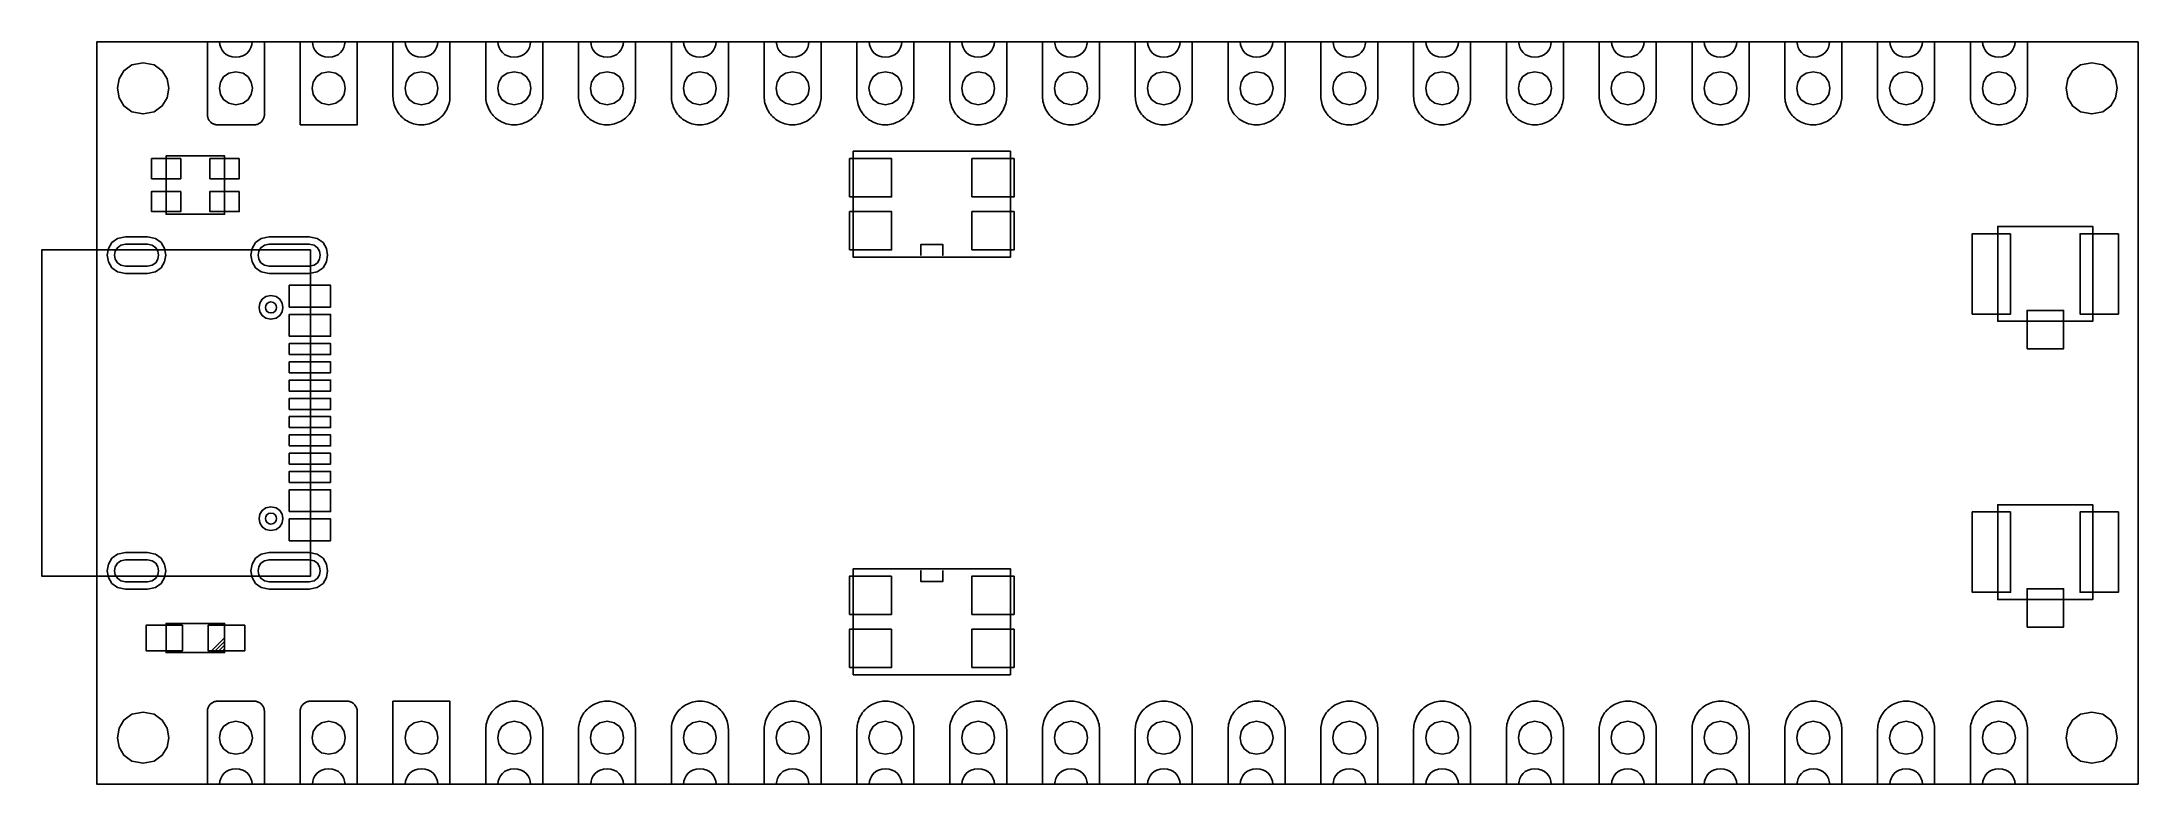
# Model space of a CAD drawing. Extents: x -88.7 to -31.4, y -131.6 to -111.3.
import ezdxf

# ---------------------------------------------------------------- set-up
doc = ezdxf.new("R2010")
doc.units = 0
doc.layers.add('LAYER_1', color=7, linetype='CONTINUOUS')

msp = doc.modelspace()

# ---------------------------------------------------------------- linework, layer by layer
at = {"layer": 'LAYER_1'}
for points in [[(-31.359, -111.2694), (-87.239, -111.2694), (-31.359, -111.2694)], [(-87.239, -111.2694), (-87.239, -131.5895), (-87.239, -111.2694)], [(-87.239, -111.2694), (-87.239, -131.5895), (-87.239, -111.2694)], [(-31.359, -111.2694), (-87.239, -111.2694), (-31.359, -111.2694)], [(-84.699, -111.2694), (-33.899, -111.2694), (-84.699, -111.2694)], [(-82.9814, -111.2694), (-82.9925, -111.349), (-83.0164, -111.4255), (-83.053, -111.4965), (-83.1025, -111.5598), (-83.1648, -111.613), (-83.2399, -111.6539), (-83.328, -111.6801), (-83.4291, -111.6893), (-83.5301, -111.6801), (-83.6181, -111.6539), (-83.6932, -111.613), (-83.7554, -111.5598), (-83.8048, -111.4965), (-83.8414, -111.4255), (-83.8653, -111.349), (-83.8764, -111.2694), (-84.2091, -111.2694), (-84.2091, -113.2595), (-84.2087, -113.2768), (-84.207, -113.2937), (-84.2045, -113.3106), (-84.2006, -113.3276), (-84.196, -113.3441), (-84.1904, -113.3604), (-84.1837, -113.3759), (-84.1759, -113.3914), (-84.1675, -113.4062), (-84.1579, -113.4207), (-84.1477, -113.4344), (-84.1364, -113.4475), (-84.1248, -113.4598), (-84.1121, -113.4715), (-84.0987, -113.4824), (-84.0846, -113.4923), (-84.0701, -113.5015), (-84.0549, -113.5096), (-84.0394, -113.5166), (-84.0235, -113.523), (-84.007, -113.5283), (-83.9904, -113.5325), (-83.9734, -113.536), (-83.9565, -113.5382), (-83.929, -113.5396), (-82.9292, -113.5396), (-82.9119, -113.5389), (-82.895, -113.5375), (-82.8777, -113.5346), (-82.8611, -113.5311), (-82.8446, -113.5265), (-82.8283, -113.5205), (-82.8125, -113.5142), (-82.7973, -113.5064), (-82.7821, -113.4979), (-82.768, -113.4884), (-82.7542, -113.4782), (-82.7412, -113.4669), (-82.7288, -113.4549), (-82.7172, -113.4422), (-82.7063, -113.4292), (-82.6964, -113.415), (-82.6872, -113.4006), (-82.6791, -113.3854), (-82.6717, -113.3699), (-82.6653, -113.3537), (-82.6601, -113.3374), (-82.6558, -113.3209), (-82.6526, -113.3039), (-82.6505, -113.287), (-82.6491, -113.2595), (-82.6491, -111.2694), (-82.9814, -111.2694)], [(-80.4414, -111.2694), (-80.4525, -111.349), (-80.4764, -111.4255), (-80.513, -111.4965), (-80.5625, -111.5598), (-80.6248, -111.613), (-80.6999, -111.6539), (-80.788, -111.6801), (-80.8891, -111.6893), (-80.9901, -111.6801), (-81.0781, -111.6539), (-81.1532, -111.613), (-81.2154, -111.5598), (-81.2648, -111.4965), (-81.3014, -111.4255), (-81.3253, -111.349), (-81.3364, -111.2694), (-81.6691, -111.2694), (-81.6691, -113.5396), (-80.1091, -113.5396), (-80.1091, -111.2694), (-80.4414, -111.2694)], [(-77.9014, -111.2694), (-77.9125, -111.349), (-77.9364, -111.4255), (-77.973, -111.4965), (-78.0225, -111.5598), (-78.0848, -111.613), (-78.1599, -111.6539), (-78.248, -111.6801), (-78.3491, -111.6893), (-78.4501, -111.6801), (-78.5381, -111.6539), (-78.6132, -111.613), (-78.6754, -111.5598), (-78.7248, -111.4965), (-78.7614, -111.4255), (-78.7853, -111.349), (-78.7964, -111.2694), (-79.1291, -111.2694), (-79.1291, -112.7596), (-79.1277, -112.8072), (-79.1231, -112.8548), (-79.116, -112.9021), (-79.1058, -112.949), (-79.0928, -112.9949), (-79.0769, -113.04), (-79.0582, -113.0841), (-79.037, -113.1272), (-79.013, -113.1685), (-78.9869, -113.2087), (-78.958, -113.2468), (-78.927, -113.2831), (-78.8938, -113.3177), (-78.8585, -113.3501), (-78.8215, -113.3801), (-78.7823, -113.408), (-78.7417, -113.4334), (-78.6998, -113.4563), (-78.6564, -113.4764), (-78.6119, -113.4937), (-78.5664, -113.5085), (-78.5199, -113.5205), (-78.4729, -113.5297), (-78.4257, -113.5357), (-78.3777, -113.5389), (-78.3301, -113.5392), (-78.2821, -113.5364), (-78.2348, -113.5311), (-78.1875, -113.5226), (-78.141, -113.5114), (-78.0955, -113.4969), (-78.0507, -113.48), (-78.0069, -113.4606), (-77.9646, -113.438), (-77.9237, -113.4133), (-77.8845, -113.3861), (-77.8468, -113.3561), (-77.8111, -113.3244), (-77.7776, -113.2902), (-77.7462, -113.2542), (-77.7169, -113.2164), (-77.6901, -113.1769), (-77.6658, -113.1356), (-77.6439, -113.093), (-77.6249, -113.0492), (-77.6086, -113.0041), (-77.5949, -112.9582), (-77.5839, -112.9116), (-77.5762, -112.8644), (-77.5712, -112.8167), (-77.5691, -112.7596), (-77.5691, -111.2694), (-77.9014, -111.2694)], [(-75.3614, -111.2694), (-75.3725, -111.349), (-75.3964, -111.4255), (-75.433, -111.4965), (-75.4825, -111.5598), (-75.5448, -111.613), (-75.6199, -111.6539), (-75.708, -111.6801), (-75.8091, -111.6893), (-75.9101, -111.6801), (-75.9981, -111.6539), (-76.0732, -111.613), (-76.1354, -111.5598), (-76.1848, -111.4965), (-76.2214, -111.4255), (-76.2453, -111.349), (-76.2564, -111.2694), (-76.5891, -111.2694), (-76.5891, -112.7596), (-76.5877, -112.8072), (-76.5831, -112.8548), (-76.576, -112.9021), (-76.5658, -112.949), (-76.5528, -112.9949), (-76.5369, -113.04), (-76.5182, -113.0841), (-76.497, -113.1272), (-76.473, -113.1685), (-76.4469, -113.2087), (-76.418, -113.2468), (-76.387, -113.2831), (-76.3538, -113.3177), (-76.3185, -113.3501), (-76.2815, -113.3801), (-76.2423, -113.408), (-76.2017, -113.4334), (-76.1598, -113.4563), (-76.1164, -113.4764), (-76.0719, -113.4937), (-76.0264, -113.5085), (-75.9799, -113.5205), (-75.9329, -113.5297), (-75.8857, -113.5357), (-75.8377, -113.5389), (-75.7901, -113.5392), (-75.7421, -113.5364), (-75.6948, -113.5311), (-75.6475, -113.5226), (-75.601, -113.5114), (-75.5555, -113.4969), (-75.5107, -113.48), (-75.4669, -113.4606), (-75.4246, -113.438), (-75.3837, -113.4133), (-75.3445, -113.3861), (-75.3068, -113.3561), (-75.2711, -113.3244), (-75.2376, -113.2902), (-75.2062, -113.2542), (-75.1769, -113.2164), (-75.1501, -113.1769), (-75.1258, -113.1356), (-75.1039, -113.093), (-75.0849, -113.0492), (-75.0686, -113.0041), (-75.0549, -112.9582), (-75.0439, -112.9116), (-75.0362, -112.8644), (-75.0312, -112.8167), (-75.0291, -112.7596), (-75.0291, -111.2694), (-75.3614, -111.2694)], [(-72.8214, -111.2694), (-72.8325, -111.349), (-72.8564, -111.4255), (-72.893, -111.4965), (-72.9425, -111.5598), (-73.0048, -111.613), (-73.0799, -111.6539), (-73.168, -111.6801), (-73.2691, -111.6893), (-73.37, -111.6801), (-73.458, -111.6539), (-73.5331, -111.613), (-73.5954, -111.5598), (-73.6448, -111.4965), (-73.6814, -111.4255), (-73.7053, -111.349), (-73.7164, -111.2694), (-74.0491, -111.2694), (-74.0491, -112.7596), (-74.0477, -112.8072), (-74.0431, -112.8548), (-74.036, -112.9021), (-74.0258, -112.949), (-74.0127, -112.9949), (-73.9969, -113.04), (-73.9782, -113.0841), (-73.957, -113.1272), (-73.933, -113.1685), (-73.9069, -113.2087), (-73.878, -113.2468), (-73.8469, -113.2831), (-73.8138, -113.3177), (-73.7785, -113.3501), (-73.7414, -113.3801), (-73.7023, -113.408), (-73.6617, -113.4334), (-73.6197, -113.4563), (-73.5763, -113.4764), (-73.5319, -113.4937), (-73.4864, -113.5085), (-73.4398, -113.5205), (-73.3929, -113.5297), (-73.3456, -113.5357), (-73.2976, -113.5389), (-73.25, -113.5392), (-73.202, -113.5364), (-73.1548, -113.5311), (-73.1075, -113.5226), (-73.0609, -113.5114), (-73.0154, -113.4969), (-72.9706, -113.48), (-72.9269, -113.4606), (-72.8845, -113.438), (-72.8436, -113.4133), (-72.8045, -113.3861), (-72.7667, -113.3561), (-72.7311, -113.3244), (-72.6976, -113.2902), (-72.6662, -113.2542), (-72.6369, -113.2164), (-72.6101, -113.1769), (-72.5857, -113.1356), (-72.5639, -113.093), (-72.5448, -113.0492), (-72.5286, -113.0041), (-72.5148, -112.9582), (-72.5039, -112.9116), (-72.4961, -112.8644), (-72.4912, -112.8167), (-72.4891, -112.7596), (-72.4891, -111.2694), (-72.8214, -111.2694)], [(-70.2814, -111.2694), (-70.2925, -111.349), (-70.3164, -111.4255), (-70.353, -111.4965), (-70.4025, -111.5598), (-70.4648, -111.613), (-70.5399, -111.6539), (-70.628, -111.6801), (-70.7291, -111.6893), (-70.8301, -111.6801), (-70.9181, -111.6539), (-70.9932, -111.613), (-71.0554, -111.5598), (-71.1048, -111.4965), (-71.1414, -111.4255), (-71.1653, -111.349), (-71.1764, -111.2694), (-71.5091, -111.2694), (-71.5091, -112.7596), (-71.5077, -112.8072), (-71.5031, -112.8548), (-71.496, -112.9021), (-71.4858, -112.949), (-71.4728, -112.9949), (-71.4569, -113.04), (-71.4382, -113.0841), (-71.417, -113.1272), (-71.393, -113.1685), (-71.3669, -113.2087), (-71.338, -113.2468), (-71.307, -113.2831), (-71.2738, -113.3177), (-71.2385, -113.3501), (-71.2015, -113.3801), (-71.1623, -113.408), (-71.1217, -113.4334), (-71.0798, -113.4563), (-71.0364, -113.4764), (-70.9919, -113.4937), (-70.9464, -113.5085), (-70.8999, -113.5205), (-70.8529, -113.5297), (-70.8057, -113.5357), (-70.7577, -113.5389), (-70.7101, -113.5392), (-70.6621, -113.5364), (-70.6148, -113.5311), (-70.5675, -113.5226), (-70.521, -113.5114), (-70.4755, -113.4969), (-70.4307, -113.48), (-70.3869, -113.4606), (-70.3446, -113.438), (-70.3037, -113.4133), (-70.2645, -113.3861), (-70.2268, -113.3561), (-70.1911, -113.3244), (-70.1576, -113.2902), (-70.1262, -113.2542), (-70.0969, -113.2164), (-70.0701, -113.1769), (-70.0458, -113.1356), (-70.0239, -113.093), (-70.0049, -113.0492), (-69.9886, -113.0041), (-69.9749, -112.9582), (-69.9639, -112.9116), (-69.9562, -112.8644), (-69.9512, -112.8167), (-69.9491, -112.7596), (-69.9491, -111.2694), (-70.2814, -111.2694)], [(-67.7414, -111.2694), (-67.7525, -111.349), (-67.7764, -111.4255), (-67.813, -111.4965), (-67.8625, -111.5598), (-67.9248, -111.613), (-67.9999, -111.6539), (-68.088, -111.6801), (-68.1891, -111.6893), (-68.2901, -111.6801), (-68.3781, -111.6539), (-68.4532, -111.613), (-68.5154, -111.5598), (-68.5648, -111.4965), (-68.6014, -111.4255), (-68.6253, -111.349), (-68.6364, -111.2694), (-68.9691, -111.2694), (-68.9691, -112.7596), (-68.9677, -112.8072), (-68.9631, -112.8548), (-68.956, -112.9021), (-68.9458, -112.949), (-68.9328, -112.9949), (-68.9169, -113.04), (-68.8982, -113.0841), (-68.877, -113.1272), (-68.853, -113.1685), (-68.8269, -113.2087), (-68.798, -113.2468), (-68.767, -113.2831), (-68.7338, -113.3177), (-68.6985, -113.3501), (-68.6615, -113.3801), (-68.6223, -113.408), (-68.5817, -113.4334), (-68.5398, -113.4563), (-68.4964, -113.4764), (-68.4519, -113.4937), (-68.4064, -113.5085), (-68.3599, -113.5205), (-68.3129, -113.5297), (-68.2657, -113.5357), (-68.2177, -113.5389), (-68.1701, -113.5392), (-68.1221, -113.5364), (-68.0748, -113.5311), (-68.0275, -113.5226), (-67.981, -113.5114), (-67.9355, -113.4969), (-67.8907, -113.48), (-67.8469, -113.4606), (-67.8046, -113.438), (-67.7637, -113.4133), (-67.7245, -113.3861), (-67.6868, -113.3561), (-67.6511, -113.3244), (-67.6176, -113.2902), (-67.5862, -113.2542), (-67.5569, -113.2164), (-67.5301, -113.1769), (-67.5058, -113.1356), (-67.4839, -113.093), (-67.4649, -113.0492), (-67.4486, -113.0041), (-67.4349, -112.9582), (-67.4239, -112.9116), (-67.4162, -112.8644), (-67.4112, -112.8167), (-67.4091, -112.7596), (-67.4091, -111.2694), (-67.7414, -111.2694)], [(-65.2014, -111.2694), (-65.2125, -111.349), (-65.2364, -111.4255), (-65.273, -111.4965), (-65.3225, -111.5598), (-65.3848, -111.613), (-65.4599, -111.6539), (-65.548, -111.6801), (-65.6491, -111.6893), (-65.7501, -111.6801), (-65.8381, -111.6539), (-65.9132, -111.613), (-65.9754, -111.5598), (-66.0248, -111.4965), (-66.0614, -111.4255), (-66.0853, -111.349), (-66.0964, -111.2694), (-66.4291, -111.2694), (-66.4291, -112.7596), (-66.4277, -112.8072), (-66.4231, -112.8548), (-66.416, -112.9021), (-66.4058, -112.949), (-66.3928, -112.9949), (-66.3769, -113.04), (-66.3582, -113.0841), (-66.337, -113.1272), (-66.313, -113.1685), (-66.2869, -113.2087), (-66.258, -113.2468), (-66.227, -113.2831), (-66.1938, -113.3177), (-66.1585, -113.3501), (-66.1215, -113.3801), (-66.0823, -113.408), (-66.0417, -113.4334), (-65.9998, -113.4563), (-65.9564, -113.4764), (-65.9119, -113.4937), (-65.8664, -113.5085), (-65.8199, -113.5205), (-65.7729, -113.5297), (-65.7257, -113.5357), (-65.6777, -113.5389), (-65.6301, -113.5392), (-65.5821, -113.5364), (-65.5348, -113.5311), (-65.4875, -113.5226), (-65.441, -113.5114), (-65.3955, -113.4969), (-65.3507, -113.48), (-65.3069, -113.4606), (-65.2646, -113.438), (-65.2237, -113.4133), (-65.1845, -113.3861), (-65.1468, -113.3561), (-65.1111, -113.3244), (-65.0776, -113.2902), (-65.0462, -113.2542), (-65.0169, -113.2164), (-64.9901, -113.1769), (-64.9658, -113.1356), (-64.9439, -113.093), (-64.9249, -113.0492), (-64.9086, -113.0041), (-64.8949, -112.9582), (-64.8839, -112.9116), (-64.8762, -112.8644), (-64.8712, -112.8167), (-64.8691, -112.7596), (-64.8691, -111.2694), (-65.2014, -111.2694)], [(-62.6614, -111.2694), (-62.6725, -111.349), (-62.6964, -111.4255), (-62.733, -111.4965), (-62.7825, -111.5598), (-62.8448, -111.613), (-62.9199, -111.6539), (-63.008, -111.6801), (-63.1091, -111.6893), (-63.2101, -111.6801), (-63.2981, -111.6539), (-63.3732, -111.613), (-63.4354, -111.5598), (-63.4848, -111.4965), (-63.5214, -111.4255), (-63.5453, -111.349), (-63.5564, -111.2694), (-63.8891, -111.2694), (-63.8891, -112.7596), (-63.8877, -112.8072), (-63.8831, -112.8548), (-63.876, -112.9021), (-63.8658, -112.949), (-63.8528, -112.9949), (-63.8369, -113.04), (-63.8182, -113.0841), (-63.797, -113.1272), (-63.773, -113.1685), (-63.7469, -113.2087), (-63.718, -113.2468), (-63.687, -113.2831), (-63.6538, -113.3177), (-63.6185, -113.3501), (-63.5815, -113.3801), (-63.5423, -113.408), (-63.5017, -113.4334), (-63.4598, -113.4563), (-63.4164, -113.4764), (-63.3719, -113.4937), (-63.3264, -113.5085), (-63.2799, -113.5205), (-63.2329, -113.5297), (-63.1857, -113.5357), (-63.1377, -113.5389), (-63.0901, -113.5392), (-63.0421, -113.5364), (-62.9948, -113.5311), (-62.9475, -113.5226), (-62.901, -113.5114), (-62.8555, -113.4969), (-62.8107, -113.48), (-62.7669, -113.4606), (-62.7246, -113.438), (-62.6837, -113.4133), (-62.6445, -113.3861), (-62.6068, -113.3561), (-62.5711, -113.3244), (-62.5376, -113.2902), (-62.5062, -113.2542), (-62.4769, -113.2164), (-62.4501, -113.1769), (-62.4258, -113.1356), (-62.4039, -113.093), (-62.3849, -113.0492), (-62.3686, -113.0041), (-62.3549, -112.9582), (-62.3439, -112.9116), (-62.3362, -112.8644), (-62.3312, -112.8167), (-62.3291, -112.7596), (-62.3291, -111.2694), (-62.6614, -111.2694)], [(-60.1214, -111.2694), (-60.1325, -111.349), (-60.1564, -111.4255), (-60.193, -111.4965), (-60.2425, -111.5598), (-60.3048, -111.613), (-60.3799, -111.6539), (-60.468, -111.6801), (-60.5691, -111.6893), (-60.67, -111.6801), (-60.758, -111.6539), (-60.8331, -111.613), (-60.8954, -111.5598), (-60.9448, -111.4965), (-60.9814, -111.4255), (-61.0053, -111.349), (-61.0164, -111.2694), (-61.3491, -111.2694), (-61.3491, -112.7596), (-61.3477, -112.8072), (-61.3431, -112.8548), (-61.336, -112.9021), (-61.3258, -112.949), (-61.3127, -112.9949), (-61.2969, -113.04), (-61.2782, -113.0841), (-61.257, -113.1272), (-61.233, -113.1685), (-61.2069, -113.2087), (-61.178, -113.2468), (-61.1469, -113.2831), (-61.1138, -113.3177), (-61.0785, -113.3501), (-61.0414, -113.3801), (-61.0023, -113.408), (-60.9617, -113.4334), (-60.9197, -113.4563), (-60.8763, -113.4764), (-60.8319, -113.4937), (-60.7864, -113.5085), (-60.7398, -113.5205), (-60.6929, -113.5297), (-60.6456, -113.5357), (-60.5976, -113.5389), (-60.55, -113.5392), (-60.502, -113.5364), (-60.4548, -113.5311), (-60.4075, -113.5226), (-60.3609, -113.5114), (-60.3154, -113.4969), (-60.2706, -113.48), (-60.2269, -113.4606), (-60.1845, -113.438), (-60.1436, -113.4133), (-60.1045, -113.3861), (-60.0667, -113.3561), (-60.0311, -113.3244), (-59.9976, -113.2902), (-59.9662, -113.2542), (-59.9369, -113.2164), (-59.9101, -113.1769), (-59.8857, -113.1356), (-59.8639, -113.093), (-59.8448, -113.0492), (-59.8286, -113.0041), (-59.8148, -112.9582), (-59.8039, -112.9116), (-59.7961, -112.8644), (-59.7912, -112.8167), (-59.7891, -112.7596), (-59.7891, -111.2694), (-60.1214, -111.2694)], [(-57.5814, -111.2694), (-57.5925, -111.349), (-57.6164, -111.4255), (-57.653, -111.4965), (-57.7025, -111.5598), (-57.7648, -111.613), (-57.8399, -111.6539), (-57.928, -111.6801), (-58.0291, -111.6893), (-58.1301, -111.6801), (-58.2181, -111.6539), (-58.2932, -111.613), (-58.3554, -111.5598), (-58.4048, -111.4965), (-58.4414, -111.4255), (-58.4653, -111.349), (-58.4764, -111.2694), (-58.8091, -111.2694), (-58.8091, -112.7596), (-58.8077, -112.8072), (-58.8031, -112.8548), (-58.796, -112.9021), (-58.7858, -112.949), (-58.7728, -112.9949), (-58.7569, -113.04), (-58.7382, -113.0841), (-58.717, -113.1272), (-58.693, -113.1685), (-58.6669, -113.2087), (-58.638, -113.2468), (-58.607, -113.2831), (-58.5738, -113.3177), (-58.5385, -113.3501), (-58.5015, -113.3801), (-58.4623, -113.408), (-58.4217, -113.4334), (-58.3798, -113.4563), (-58.3364, -113.4764), (-58.2919, -113.4937), (-58.2464, -113.5085), (-58.1999, -113.5205), (-58.1529, -113.5297), (-58.1057, -113.5357), (-58.0577, -113.5389), (-58.0101, -113.5392), (-57.9621, -113.5364), (-57.9148, -113.5311), (-57.8675, -113.5226), (-57.821, -113.5114), (-57.7755, -113.4969), (-57.7307, -113.48), (-57.6869, -113.4606), (-57.6446, -113.438), (-57.6037, -113.4133), (-57.5645, -113.3861), (-57.5268, -113.3561), (-57.4911, -113.3244), (-57.4576, -113.2902), (-57.4262, -113.2542), (-57.3969, -113.2164), (-57.3701, -113.1769), (-57.3458, -113.1356), (-57.3239, -113.093), (-57.3049, -113.0492), (-57.2886, -113.0041), (-57.2749, -112.9582), (-57.2639, -112.9116), (-57.2562, -112.8644), (-57.2512, -112.8167), (-57.2491, -112.7596), (-57.2491, -111.2694), (-57.5814, -111.2694)], [(-55.0414, -111.2694), (-55.0525, -111.349), (-55.0764, -111.4255), (-55.113, -111.4965), (-55.1625, -111.5598), (-55.2248, -111.613), (-55.2999, -111.6539), (-55.388, -111.6801), (-55.4891, -111.6893), (-55.5901, -111.6801), (-55.6781, -111.6539), (-55.7532, -111.613), (-55.8154, -111.5598), (-55.8648, -111.4965), (-55.9014, -111.4255), (-55.9253, -111.349), (-55.9364, -111.2694), (-56.2691, -111.2694), (-56.2691, -112.7596), (-56.2677, -112.8072), (-56.2631, -112.8548), (-56.256, -112.9021), (-56.2458, -112.949), (-56.2328, -112.9949), (-56.2169, -113.04), (-56.1982, -113.0841), (-56.177, -113.1272), (-56.153, -113.1685), (-56.1269, -113.2087), (-56.098, -113.2468), (-56.067, -113.2831), (-56.0338, -113.3177), (-55.9985, -113.3501), (-55.9615, -113.3801), (-55.9223, -113.408), (-55.8817, -113.4334), (-55.8398, -113.4563), (-55.7964, -113.4764), (-55.7519, -113.4937), (-55.7064, -113.5085), (-55.6599, -113.5205), (-55.6129, -113.5297), (-55.5657, -113.5357), (-55.5177, -113.5389), (-55.4701, -113.5392), (-55.4221, -113.5364), (-55.3748, -113.5311), (-55.3275, -113.5226), (-55.281, -113.5114), (-55.2355, -113.4969), (-55.1907, -113.48), (-55.1469, -113.4606), (-55.1046, -113.438), (-55.0637, -113.4133), (-55.0245, -113.3861), (-54.9868, -113.3561), (-54.9511, -113.3244), (-54.9176, -113.2902), (-54.8862, -113.2542), (-54.8569, -113.2164), (-54.8301, -113.1769), (-54.8058, -113.1356), (-54.7839, -113.093), (-54.7649, -113.0492), (-54.7486, -113.0041), (-54.7349, -112.9582), (-54.7239, -112.9116), (-54.7162, -112.8644), (-54.7112, -112.8167), (-54.7091, -112.7596), (-54.7091, -111.2694), (-55.0414, -111.2694)], [(-52.5014, -111.2694), (-52.5125, -111.349), (-52.5364, -111.4255), (-52.573, -111.4965), (-52.6225, -111.5598), (-52.6848, -111.613), (-52.7599, -111.6539), (-52.848, -111.6801), (-52.9491, -111.6893), (-53.0501, -111.6801), (-53.1381, -111.6539), (-53.2132, -111.613), (-53.2754, -111.5598), (-53.3248, -111.4965), (-53.3614, -111.4255), (-53.3853, -111.349), (-53.3964, -111.2694), (-53.7291, -111.2694), (-53.7291, -112.7596), (-53.7277, -112.8072), (-53.7231, -112.8548), (-53.716, -112.9021), (-53.7058, -112.949), (-53.6928, -112.9949), (-53.6769, -113.04), (-53.6582, -113.0841), (-53.637, -113.1272), (-53.613, -113.1685), (-53.5869, -113.2087), (-53.558, -113.2468), (-53.527, -113.2831), (-53.4938, -113.3177), (-53.4585, -113.3501), (-53.4215, -113.3801), (-53.3823, -113.408), (-53.3417, -113.4334), (-53.2998, -113.4563), (-53.2564, -113.4764), (-53.2119, -113.4937), (-53.1664, -113.5085), (-53.1199, -113.5205), (-53.0729, -113.5297), (-53.0257, -113.5357), (-52.9777, -113.5389), (-52.9301, -113.5392), (-52.8821, -113.5364), (-52.8348, -113.5311), (-52.7875, -113.5226), (-52.741, -113.5114), (-52.6955, -113.4969), (-52.6507, -113.48), (-52.6069, -113.4606), (-52.5646, -113.438), (-52.5237, -113.4133), (-52.4845, -113.3861), (-52.4468, -113.3561), (-52.4111, -113.3244), (-52.3776, -113.2902), (-52.3462, -113.2542), (-52.3169, -113.2164), (-52.2901, -113.1769), (-52.2658, -113.1356), (-52.2439, -113.093), (-52.2249, -113.0492), (-52.2086, -113.0041), (-52.1949, -112.9582), (-52.1839, -112.9116), (-52.1762, -112.8644), (-52.1712, -112.8167), (-52.1691, -112.7596), (-52.1691, -111.2694), (-52.5014, -111.2694)], [(-49.9614, -111.2694), (-49.9725, -111.349), (-49.9964, -111.4255), (-50.033, -111.4965), (-50.0825, -111.5598), (-50.1448, -111.613), (-50.2199, -111.6539), (-50.308, -111.6801), (-50.4091, -111.6893), (-50.5101, -111.6801), (-50.5981, -111.6539), (-50.6732, -111.613), (-50.7354, -111.5598), (-50.7848, -111.4965), (-50.8214, -111.4255), (-50.8453, -111.349), (-50.8564, -111.2694), (-51.1891, -111.2694), (-51.1891, -112.7596), (-51.1877, -112.8072), (-51.1831, -112.8548), (-51.176, -112.9021), (-51.1658, -112.949), (-51.1528, -112.9949), (-51.1369, -113.04), (-51.1182, -113.0841), (-51.097, -113.1272), (-51.073, -113.1685), (-51.0469, -113.2087), (-51.018, -113.2468), (-50.987, -113.2831), (-50.9538, -113.3177), (-50.9185, -113.3501), (-50.8815, -113.3801), (-50.8423, -113.408), (-50.8017, -113.4334), (-50.7598, -113.4563), (-50.7164, -113.4764), (-50.6719, -113.4937), (-50.6264, -113.5085), (-50.5799, -113.5205), (-50.5329, -113.5297), (-50.4857, -113.5357), (-50.4377, -113.5389), (-50.3901, -113.5392), (-50.3421, -113.5364), (-50.2948, -113.5311), (-50.2475, -113.5226), (-50.201, -113.5114), (-50.1555, -113.4969), (-50.1107, -113.48), (-50.0669, -113.4606), (-50.0246, -113.438), (-49.9837, -113.4133), (-49.9445, -113.3861), (-49.9068, -113.3561), (-49.8711, -113.3244), (-49.8376, -113.2902), (-49.8062, -113.2542), (-49.7769, -113.2164), (-49.7501, -113.1769), (-49.7258, -113.1356), (-49.7039, -113.093), (-49.6849, -113.0492), (-49.6686, -113.0041), (-49.6549, -112.9582), (-49.6439, -112.9116), (-49.6362, -112.8644), (-49.6312, -112.8167), (-49.6291, -112.7596), (-49.6291, -111.2694), (-49.9614, -111.2694)], [(-47.4214, -111.2694), (-47.4325, -111.349), (-47.4564, -111.4255), (-47.493, -111.4965), (-47.5425, -111.5598), (-47.6048, -111.613), (-47.6799, -111.6539), (-47.768, -111.6801), (-47.8691, -111.6893), (-47.97, -111.6801), (-48.058, -111.6539), (-48.1331, -111.613), (-48.1954, -111.5598), (-48.2448, -111.4965), (-48.2814, -111.4255), (-48.3053, -111.349), (-48.3164, -111.2694), (-48.6491, -111.2694), (-48.6491, -112.7596), (-48.6477, -112.8072), (-48.6431, -112.8548), (-48.636, -112.9021), (-48.6258, -112.949), (-48.6127, -112.9949), (-48.5969, -113.04), (-48.5782, -113.0841), (-48.557, -113.1272), (-48.533, -113.1685), (-48.5069, -113.2087), (-48.478, -113.2468), (-48.4469, -113.2831), (-48.4138, -113.3177), (-48.3785, -113.3501), (-48.3414, -113.3801), (-48.3023, -113.408), (-48.2617, -113.4334), (-48.2197, -113.4563), (-48.1763, -113.4764), (-48.1319, -113.4937), (-48.0864, -113.5085), (-48.0398, -113.5205), (-47.9929, -113.5297), (-47.9456, -113.5357), (-47.8976, -113.5389), (-47.85, -113.5392), (-47.802, -113.5364), (-47.7548, -113.5311), (-47.7075, -113.5226), (-47.6609, -113.5114), (-47.6154, -113.4969), (-47.5706, -113.48), (-47.5269, -113.4606), (-47.4845, -113.438), (-47.4436, -113.4133), (-47.4045, -113.3861), (-47.3667, -113.3561), (-47.3311, -113.3244), (-47.2976, -113.2902), (-47.2662, -113.2542), (-47.2369, -113.2164), (-47.2101, -113.1769), (-47.1857, -113.1356), (-47.1639, -113.093), (-47.1448, -113.0492), (-47.1286, -113.0041), (-47.1148, -112.9582), (-47.1039, -112.9116), (-47.0961, -112.8644), (-47.0912, -112.8167), (-47.0891, -112.7596), (-47.0891, -111.2694), (-47.4214, -111.2694)], [(-44.8814, -111.2694), (-44.8925, -111.349), (-44.9164, -111.4255), (-44.953, -111.4965), (-45.0025, -111.5598), (-45.0648, -111.613), (-45.1399, -111.6539), (-45.228, -111.6801), (-45.3291, -111.6893), (-45.4301, -111.6801), (-45.5181, -111.6539), (-45.5932, -111.613), (-45.6554, -111.5598), (-45.7048, -111.4965), (-45.7414, -111.4255), (-45.7653, -111.349), (-45.7764, -111.2694), (-46.1091, -111.2694), (-46.1091, -112.7596), (-46.1077, -112.8072), (-46.1031, -112.8548), (-46.096, -112.9021), (-46.0858, -112.949), (-46.0728, -112.9949), (-46.0569, -113.04), (-46.0382, -113.0841), (-46.017, -113.1272), (-45.993, -113.1685), (-45.9669, -113.2087), (-45.938, -113.2468), (-45.907, -113.2831), (-45.8738, -113.3177), (-45.8385, -113.3501), (-45.8015, -113.3801), (-45.7623, -113.408), (-45.7217, -113.4334), (-45.6798, -113.4563), (-45.6364, -113.4764), (-45.5919, -113.4937), (-45.5464, -113.5085), (-45.4999, -113.5205), (-45.4529, -113.5297), (-45.4057, -113.5357), (-45.3577, -113.5389), (-45.3101, -113.5392), (-45.2621, -113.5364), (-45.2148, -113.5311), (-45.1675, -113.5226), (-45.121, -113.5114), (-45.0755, -113.4969), (-45.0307, -113.48), (-44.9869, -113.4606), (-44.9446, -113.438), (-44.9037, -113.4133), (-44.8645, -113.3861), (-44.8268, -113.3561), (-44.7911, -113.3244), (-44.7576, -113.2902), (-44.7262, -113.2542), (-44.6969, -113.2164), (-44.6701, -113.1769), (-44.6458, -113.1356), (-44.6239, -113.093), (-44.6049, -113.0492), (-44.5886, -113.0041), (-44.5749, -112.9582), (-44.5639, -112.9116), (-44.5562, -112.8644), (-44.5512, -112.8167), (-44.5491, -112.7596), (-44.5491, -111.2694), (-44.8814, -111.2694)], [(-42.3414, -111.2694), (-42.3525, -111.349), (-42.3764, -111.4255), (-42.413, -111.4965), (-42.4625, -111.5598), (-42.5248, -111.613), (-42.5999, -111.6539), (-42.688, -111.6801), (-42.7891, -111.6893), (-42.8901, -111.6801), (-42.9781, -111.6539), (-43.0532, -111.613), (-43.1154, -111.5598), (-43.1648, -111.4965), (-43.2014, -111.4255), (-43.2253, -111.349), (-43.2364, -111.2694), (-43.5691, -111.2694), (-43.5691, -112.7596), (-43.5677, -112.8072), (-43.5631, -112.8548), (-43.556, -112.9021), (-43.5458, -112.949), (-43.5328, -112.9949), (-43.5169, -113.04), (-43.4982, -113.0841), (-43.477, -113.1272), (-43.453, -113.1685), (-43.4269, -113.2087), (-43.398, -113.2468), (-43.367, -113.2831), (-43.3338, -113.3177), (-43.2985, -113.3501), (-43.2615, -113.3801), (-43.2223, -113.408), (-43.1817, -113.4334), (-43.1398, -113.4563), (-43.0964, -113.4764), (-43.0519, -113.4937), (-43.0064, -113.5085), (-42.9599, -113.5205), (-42.9129, -113.5297), (-42.8657, -113.5357), (-42.8177, -113.5389), (-42.7701, -113.5392), (-42.7221, -113.5364), (-42.6748, -113.5311), (-42.6275, -113.5226), (-42.581, -113.5114), (-42.5355, -113.4969), (-42.4907, -113.48), (-42.4469, -113.4606), (-42.4046, -113.438), (-42.3637, -113.4133), (-42.3245, -113.3861), (-42.2868, -113.3561), (-42.2511, -113.3244), (-42.2176, -113.2902), (-42.1862, -113.2542), (-42.1569, -113.2164), (-42.1301, -113.1769), (-42.1058, -113.1356), (-42.0839, -113.093), (-42.0649, -113.0492), (-42.0486, -113.0041), (-42.0349, -112.9582), (-42.0239, -112.9116), (-42.0162, -112.8644), (-42.0112, -112.8167), (-42.0091, -112.7596), (-42.0091, -111.2694), (-42.3414, -111.2694)], [(-39.8014, -111.2694), (-39.8125, -111.349), (-39.8364, -111.4255), (-39.873, -111.4965), (-39.9225, -111.5598), (-39.9848, -111.613), (-40.0599, -111.6539), (-40.148, -111.6801), (-40.2491, -111.6893), (-40.3501, -111.6801), (-40.4381, -111.6539), (-40.5132, -111.613), (-40.5754, -111.5598), (-40.6248, -111.4965), (-40.6614, -111.4255), (-40.6853, -111.349), (-40.6964, -111.2694), (-41.0291, -111.2694), (-41.0291, -112.7596), (-41.0277, -112.8072), (-41.0231, -112.8548), (-41.016, -112.9021), (-41.0058, -112.949), (-40.9928, -112.9949), (-40.9769, -113.04), (-40.9582, -113.0841), (-40.937, -113.1272), (-40.913, -113.1685), (-40.8869, -113.2087), (-40.858, -113.2468), (-40.827, -113.2831), (-40.7938, -113.3177), (-40.7585, -113.3501), (-40.7215, -113.3801), (-40.6823, -113.408), (-40.6417, -113.4334), (-40.5998, -113.4563), (-40.5564, -113.4764), (-40.5119, -113.4937), (-40.4664, -113.5085), (-40.4199, -113.5205), (-40.3729, -113.5297), (-40.3257, -113.5357), (-40.2777, -113.5389), (-40.2301, -113.5392), (-40.1821, -113.5364), (-40.1348, -113.5311), (-40.0875, -113.5226), (-40.041, -113.5114), (-39.9955, -113.4969), (-39.9507, -113.48), (-39.9069, -113.4606), (-39.8646, -113.438), (-39.8237, -113.4133), (-39.7845, -113.3861), (-39.7468, -113.3561), (-39.7111, -113.3244), (-39.6776, -113.2902), (-39.6462, -113.2542), (-39.6169, -113.2164), (-39.5901, -113.1769), (-39.5658, -113.1356), (-39.5439, -113.093), (-39.5249, -113.0492), (-39.5086, -113.0041), (-39.4949, -112.9582), (-39.4839, -112.9116), (-39.4762, -112.8644), (-39.4712, -112.8167), (-39.4691, -112.7596), (-39.4691, -111.2694), (-39.8014, -111.2694)], [(-37.2614, -111.2694), (-37.2725, -111.349), (-37.2964, -111.4255), (-37.333, -111.4965), (-37.3825, -111.5598), (-37.4448, -111.613), (-37.5199, -111.6539), (-37.608, -111.6801), (-37.7091, -111.6893), (-37.8101, -111.6801), (-37.8981, -111.6539), (-37.9732, -111.613), (-38.0354, -111.5598), (-38.0848, -111.4965), (-38.1214, -111.4255), (-38.1453, -111.349), (-38.1564, -111.2694), (-38.4891, -111.2694), (-38.4891, -112.7596), (-38.4877, -112.8072), (-38.4831, -112.8548), (-38.476, -112.9021), (-38.4658, -112.949), (-38.4528, -112.9949), (-38.4369, -113.04), (-38.4182, -113.0841), (-38.397, -113.1272), (-38.373, -113.1685), (-38.3469, -113.2087), (-38.318, -113.2468), (-38.287, -113.2831), (-38.2538, -113.3177), (-38.2185, -113.3501), (-38.1815, -113.3801), (-38.1423, -113.408), (-38.1017, -113.4334), (-38.0598, -113.4563), (-38.0164, -113.4764), (-37.9719, -113.4937), (-37.9264, -113.5085), (-37.8799, -113.5205), (-37.8329, -113.5297), (-37.7857, -113.5357), (-37.7377, -113.5389), (-37.6901, -113.5392), (-37.6421, -113.5364), (-37.5948, -113.5311), (-37.5475, -113.5226), (-37.501, -113.5114), (-37.4555, -113.4969), (-37.4107, -113.48), (-37.3669, -113.4606), (-37.3246, -113.438), (-37.2837, -113.4133), (-37.2445, -113.3861), (-37.2068, -113.3561), (-37.1711, -113.3244), (-37.1376, -113.2902), (-37.1062, -113.2542), (-37.0769, -113.2164), (-37.0501, -113.1769), (-37.0258, -113.1356), (-37.0039, -113.093), (-36.9849, -113.0492), (-36.9686, -113.0041), (-36.9549, -112.9582), (-36.9439, -112.9116), (-36.9362, -112.8644), (-36.9312, -112.8167), (-36.9291, -112.7596), (-36.9291, -111.2694), (-37.2614, -111.2694)], [(-34.7214, -111.2694), (-34.7325, -111.349), (-34.7564, -111.4255), (-34.793, -111.4965), (-34.8425, -111.5598), (-34.9048, -111.613), (-34.9799, -111.6539), (-35.068, -111.6801), (-35.1691, -111.6893), (-35.27, -111.6801), (-35.358, -111.6539), (-35.4331, -111.613), (-35.4954, -111.5598), (-35.5448, -111.4965), (-35.5814, -111.4255), (-35.6053, -111.349), (-35.6164, -111.2694), (-35.9491, -111.2694), (-35.9491, -112.7596), (-35.9477, -112.8072), (-35.9431, -112.8548), (-35.936, -112.9021), (-35.9258, -112.949), (-35.9127, -112.9949), (-35.8969, -113.04), (-35.8782, -113.0841), (-35.857, -113.1272), (-35.833, -113.1685), (-35.8069, -113.2087), (-35.778, -113.2468), (-35.7469, -113.2831), (-35.7138, -113.3177), (-35.6785, -113.3501), (-35.6414, -113.3801), (-35.6023, -113.408), (-35.5617, -113.4334), (-35.5197, -113.4563), (-35.4763, -113.4764), (-35.4319, -113.4937), (-35.3864, -113.5085), (-35.3398, -113.5205), (-35.2929, -113.5297), (-35.2456, -113.5357), (-35.1976, -113.5389), (-35.15, -113.5392), (-35.102, -113.5364), (-35.0548, -113.5311), (-35.0075, -113.5226), (-34.9609, -113.5114), (-34.9154, -113.4969), (-34.8706, -113.48), (-34.8269, -113.4606), (-34.7845, -113.438), (-34.7436, -113.4133), (-34.7045, -113.3861), (-34.6667, -113.3561), (-34.6311, -113.3244), (-34.5976, -113.2902), (-34.5662, -113.2542), (-34.5369, -113.2164), (-34.5101, -113.1769), (-34.4857, -113.1356), (-34.4639, -113.093), (-34.4448, -113.0492), (-34.4286, -113.0041), (-34.4148, -112.9582), (-34.4039, -112.9116), (-34.3961, -112.8644), (-34.3912, -112.8167), (-34.3891, -112.7596), (-34.3891, -111.2694), (-34.7214, -111.2694)], [(-31.359, -131.5895), (-31.359, -111.2694), (-31.359, -131.5895)], [(-31.359, -131.5895), (-31.359, -111.2694), (-31.359, -131.5895)], [(-85.969, -111.8395), (-85.6627, -111.8996), (-85.4439, -112.0582), (-85.3126, -112.2824), (-85.2689, -112.5394), (-85.3126, -112.7964), (-85.4439, -113.0206), (-85.6627, -113.1792), (-85.969, -113.2393), (-86.2753, -113.1792), (-86.494, -113.0206), (-86.6253, -112.7964), (-86.6691, -112.5394), (-86.6253, -112.2824), (-86.494, -112.0582), (-86.2753, -111.8996), (-85.969, -111.8395)], [(-85.969, -111.8395), (-85.6627, -111.8996), (-85.4439, -112.0582), (-85.3126, -112.2824), (-85.2689, -112.5394), (-85.3126, -112.7964), (-85.4439, -113.0206), (-85.6627, -113.1792), (-85.969, -113.2393), (-86.2753, -113.1792), (-86.494, -113.0206), (-86.6253, -112.7964), (-86.6691, -112.5394), (-86.6253, -112.2824), (-86.494, -112.0582), (-86.2753, -111.8996), (-85.969, -111.8395)], [(-32.629, -111.8395), (-32.3227, -111.8996), (-32.1039, -112.0582), (-31.9726, -112.2824), (-31.9289, -112.5394), (-31.9726, -112.7964), (-32.1039, -113.0206), (-32.3227, -113.1792), (-32.629, -113.2393), (-32.9353, -113.1792), (-33.154, -113.0206), (-33.2853, -112.7964), (-33.3291, -112.5394), (-33.2853, -112.2824), (-33.154, -112.0582), (-32.9353, -111.8996), (-32.629, -111.8395)], [(-32.629, -111.8395), (-32.3227, -111.8996), (-32.1039, -112.0582), (-31.9726, -112.2824), (-31.9289, -112.5394), (-31.9726, -112.7964), (-32.1039, -113.0206), (-32.3227, -113.1792), (-32.629, -113.2393), (-32.9353, -113.1792), (-33.154, -113.0206), (-33.2853, -112.7964), (-33.3291, -112.5394), (-33.2853, -112.2824), (-33.154, -112.0582), (-32.9353, -111.8996), (-32.629, -111.8395)], [(-83.429, -112.0894), (-83.2321, -112.1281), (-83.0914, -112.23), (-83.0071, -112.3742), (-82.9789, -112.5394), (-83.0071, -112.7046), (-83.0914, -112.8488), (-83.2321, -112.9507), (-83.429, -112.9894), (-83.6259, -112.9507), (-83.7665, -112.8488), (-83.8509, -112.7046), (-83.879, -112.5394), (-83.8509, -112.3742), (-83.7665, -112.23), (-83.6259, -112.1281), (-83.429, -112.0894)], [(-80.889, -112.0894), (-80.6921, -112.1281), (-80.5514, -112.23), (-80.4671, -112.3742), (-80.4389, -112.5394), (-80.4671, -112.7046), (-80.5514, -112.8488), (-80.6921, -112.9507), (-80.889, -112.9894), (-81.0859, -112.9507), (-81.2265, -112.8488), (-81.3109, -112.7046), (-81.339, -112.5394), (-81.3109, -112.3742), (-81.2265, -112.23), (-81.0859, -112.1281), (-80.889, -112.0894)], [(-78.349, -112.0894), (-78.1521, -112.1281), (-78.0114, -112.23), (-77.9271, -112.3742), (-77.8989, -112.5394), (-77.9271, -112.7046), (-78.0114, -112.8488), (-78.1521, -112.9507), (-78.349, -112.9894), (-78.5459, -112.9507), (-78.6865, -112.8488), (-78.7709, -112.7046), (-78.799, -112.5394), (-78.7709, -112.3742), (-78.6865, -112.23), (-78.5459, -112.1281), (-78.349, -112.0894)], [(-75.809, -112.0894), (-75.6121, -112.1281), (-75.4714, -112.23), (-75.3871, -112.3742), (-75.3589, -112.5394), (-75.3871, -112.7046), (-75.4714, -112.8488), (-75.6121, -112.9507), (-75.809, -112.9894), (-76.0059, -112.9507), (-76.1465, -112.8488), (-76.2309, -112.7046), (-76.259, -112.5394), (-76.2309, -112.3742), (-76.1465, -112.23), (-76.0059, -112.1281), (-75.809, -112.0894)], [(-73.269, -112.0894), (-73.0721, -112.1281), (-72.9314, -112.23), (-72.8471, -112.3742), (-72.8189, -112.5394), (-72.8471, -112.7046), (-72.9314, -112.8488), (-73.0721, -112.9507), (-73.269, -112.9894), (-73.4659, -112.9507), (-73.6065, -112.8488), (-73.6909, -112.7046), (-73.719, -112.5394), (-73.6909, -112.3742), (-73.6065, -112.23), (-73.4659, -112.1281), (-73.269, -112.0894)], [(-70.729, -112.0894), (-70.5321, -112.1281), (-70.3914, -112.23), (-70.3071, -112.3742), (-70.2789, -112.5394), (-70.3071, -112.7046), (-70.3914, -112.8488), (-70.5321, -112.9507), (-70.729, -112.9894), (-70.9259, -112.9507), (-71.0665, -112.8488), (-71.1509, -112.7046), (-71.179, -112.5394), (-71.1509, -112.3742), (-71.0665, -112.23), (-70.9259, -112.1281), (-70.729, -112.0894)], [(-68.189, -112.0894), (-67.9921, -112.1281), (-67.8514, -112.23), (-67.7671, -112.3742), (-67.7389, -112.5394), (-67.7671, -112.7046), (-67.8514, -112.8488), (-67.9921, -112.9507), (-68.189, -112.9894), (-68.3859, -112.9507), (-68.5265, -112.8488), (-68.6109, -112.7046), (-68.639, -112.5394), (-68.6109, -112.3742), (-68.5265, -112.23), (-68.3859, -112.1281), (-68.189, -112.0894)], [(-65.649, -112.0894), (-65.4521, -112.1281), (-65.3114, -112.23), (-65.2271, -112.3742), (-65.1989, -112.5394), (-65.2271, -112.7046), (-65.3114, -112.8488), (-65.4521, -112.9507), (-65.649, -112.9894), (-65.8459, -112.9507), (-65.9865, -112.8488), (-66.0709, -112.7046), (-66.099, -112.5394), (-66.0709, -112.3742), (-65.9865, -112.23), (-65.8459, -112.1281), (-65.649, -112.0894)], [(-63.109, -112.0894), (-62.9121, -112.1281), (-62.7714, -112.23), (-62.6871, -112.3742), (-62.6589, -112.5394), (-62.6871, -112.7046), (-62.7714, -112.8488), (-62.9121, -112.9507), (-63.109, -112.9894), (-63.3059, -112.9507), (-63.4465, -112.8488), (-63.5309, -112.7046), (-63.559, -112.5394), (-63.5309, -112.3742), (-63.4465, -112.23), (-63.3059, -112.1281), (-63.109, -112.0894)], [(-60.569, -112.0894), (-60.3721, -112.1281), (-60.2314, -112.23), (-60.1471, -112.3742), (-60.1189, -112.5394), (-60.1471, -112.7046), (-60.2314, -112.8488), (-60.3721, -112.9507), (-60.569, -112.9894), (-60.7659, -112.9507), (-60.9065, -112.8488), (-60.9909, -112.7046), (-61.019, -112.5394), (-60.9909, -112.3742), (-60.9065, -112.23), (-60.7659, -112.1281), (-60.569, -112.0894)], [(-58.029, -112.0894), (-57.8321, -112.1281), (-57.6914, -112.23), (-57.6071, -112.3742), (-57.5789, -112.5394), (-57.6071, -112.7046), (-57.6914, -112.8488), (-57.8321, -112.9507), (-58.029, -112.9894), (-58.2259, -112.9507), (-58.3665, -112.8488), (-58.4509, -112.7046), (-58.479, -112.5394), (-58.4509, -112.3742), (-58.3665, -112.23), (-58.2259, -112.1281), (-58.029, -112.0894)], [(-55.489, -112.0894), (-55.2921, -112.1281), (-55.1514, -112.23), (-55.0671, -112.3742), (-55.0389, -112.5394), (-55.0671, -112.7046), (-55.1514, -112.8488), (-55.2921, -112.9507), (-55.489, -112.9894), (-55.6859, -112.9507), (-55.8265, -112.8488), (-55.9109, -112.7046), (-55.939, -112.5394), (-55.9109, -112.3742), (-55.8265, -112.23), (-55.6859, -112.1281), (-55.489, -112.0894)], [(-52.949, -112.0894), (-52.7521, -112.1281), (-52.6114, -112.23), (-52.5271, -112.3742), (-52.4989, -112.5394), (-52.5271, -112.7046), (-52.6114, -112.8488), (-52.7521, -112.9507), (-52.949, -112.9894), (-53.1459, -112.9507), (-53.2865, -112.8488), (-53.3709, -112.7046), (-53.399, -112.5394), (-53.3709, -112.3742), (-53.2865, -112.23), (-53.1459, -112.1281), (-52.949, -112.0894)], [(-50.409, -112.0894), (-50.2121, -112.1281), (-50.0714, -112.23), (-49.9871, -112.3742), (-49.9589, -112.5394), (-49.9871, -112.7046), (-50.0714, -112.8488), (-50.2121, -112.9507), (-50.409, -112.9894), (-50.6059, -112.9507), (-50.7465, -112.8488), (-50.8309, -112.7046), (-50.859, -112.5394), (-50.8309, -112.3742), (-50.7465, -112.23), (-50.6059, -112.1281), (-50.409, -112.0894)], [(-47.869, -112.0894), (-47.6721, -112.1281), (-47.5314, -112.23), (-47.4471, -112.3742), (-47.4189, -112.5394), (-47.4471, -112.7046), (-47.5314, -112.8488), (-47.6721, -112.9507), (-47.869, -112.9894), (-48.0659, -112.9507), (-48.2065, -112.8488), (-48.2909, -112.7046), (-48.319, -112.5394), (-48.2909, -112.3742), (-48.2065, -112.23), (-48.0659, -112.1281), (-47.869, -112.0894)], [(-45.329, -112.0894), (-45.1321, -112.1281), (-44.9914, -112.23), (-44.9071, -112.3742), (-44.8789, -112.5394), (-44.9071, -112.7046), (-44.9914, -112.8488), (-45.1321, -112.9507), (-45.329, -112.9894), (-45.5259, -112.9507), (-45.6665, -112.8488), (-45.7509, -112.7046), (-45.779, -112.5394), (-45.7509, -112.3742), (-45.6665, -112.23), (-45.5259, -112.1281), (-45.329, -112.0894)], [(-42.789, -112.0894), (-42.5921, -112.1281), (-42.4514, -112.23), (-42.3671, -112.3742), (-42.3389, -112.5394), (-42.3671, -112.7046), (-42.4514, -112.8488), (-42.5921, -112.9507), (-42.789, -112.9894), (-42.9859, -112.9507), (-43.1265, -112.8488), (-43.2109, -112.7046), (-43.239, -112.5394), (-43.2109, -112.3742), (-43.1265, -112.23), (-42.9859, -112.1281), (-42.789, -112.0894)], [(-40.249, -112.0894), (-40.0521, -112.1281), (-39.9114, -112.23), (-39.8271, -112.3742), (-39.7989, -112.5394), (-39.8271, -112.7046), (-39.9114, -112.8488), (-40.0521, -112.9507), (-40.249, -112.9894), (-40.4459, -112.9507), (-40.5865, -112.8488), (-40.6709, -112.7046), (-40.699, -112.5394), (-40.6709, -112.3742), (-40.5865, -112.23), (-40.4459, -112.1281), (-40.249, -112.0894)], [(-37.709, -112.0894), (-37.5121, -112.1281), (-37.3714, -112.23), (-37.2871, -112.3742), (-37.2589, -112.5394), (-37.2871, -112.7046), (-37.3714, -112.8488), (-37.5121, -112.9507), (-37.709, -112.9894), (-37.9059, -112.9507), (-38.0465, -112.8488), (-38.1309, -112.7046), (-38.159, -112.5394), (-38.1309, -112.3742), (-38.0465, -112.23), (-37.9059, -112.1281), (-37.709, -112.0894)], [(-35.169, -112.0894), (-34.9721, -112.1281), (-34.8314, -112.23), (-34.7471, -112.3742), (-34.7189, -112.5394), (-34.7471, -112.7046), (-34.8314, -112.8488), (-34.9721, -112.9507), (-35.169, -112.9894), (-35.3659, -112.9507), (-35.5065, -112.8488), (-35.5909, -112.7046), (-35.619, -112.5394), (-35.5909, -112.3742), (-35.5065, -112.23), (-35.3659, -112.1281), (-35.169, -112.0894)], [(-84.939, -114.4646), (-85.7391, -114.4646), (-85.7391, -115.0145), (-84.939, -115.0145), (-84.939, -114.4646)], [(-85.339, -114.3895), (-83.7391, -114.3895), (-85.339, -114.3895)], [(-85.339, -115.9894), (-85.339, -114.3896), (-85.339, -115.9894)], [(-83.3391, -114.4646), (-84.1392, -114.4646), (-84.1392, -115.0145), (-83.3391, -115.0145), (-83.3391, -114.4646)], [(-83.739, -114.3895), (-83.739, -115.9893), (-83.739, -114.3895)], [(-66.6291, -115.5144), (-65.479, -115.5144), (-65.479, -114.4646), (-66.6291, -114.4646), (-66.6291, -115.5144)], [(-66.529, -114.2645), (-66.529, -117.1643), (-66.529, -114.2645)], [(-62.229, -114.2645), (-66.529, -114.2645), (-62.229, -114.2645)], [(-63.2791, -115.5144), (-62.1291, -115.5144), (-62.1291, -114.4646), (-63.2791, -114.4646), (-63.2791, -115.5144)], [(-62.229, -117.1644), (-62.229, -114.2646), (-62.229, -117.1644)], [(-84.939, -115.3645), (-85.7391, -115.3645), (-85.7391, -115.9145), (-84.939, -115.9145), (-84.939, -115.3645)], [(-83.3391, -115.3645), (-84.1392, -115.3645), (-84.1392, -115.9145), (-83.3391, -115.9145), (-83.3391, -115.3645)], [(-83.739, -115.9894), (-85.3388, -115.9894), (-83.739, -115.9894)], [(-66.6291, -116.9643), (-65.479, -116.9643), (-65.479, -115.9145), (-66.6291, -115.9145), (-66.6291, -116.9643)], [(-63.2791, -116.9643), (-62.1291, -116.9643), (-62.1291, -115.9145), (-63.2791, -115.9145), (-63.2791, -116.9643)], [(-35.199, -118.9195), (-35.199, -116.3195), (-35.199, -118.9195)], [(-35.199, -116.3195), (-32.599, -116.3195), (-35.199, -116.3195)], [(-32.599, -116.3195), (-32.599, -118.9194), (-32.599, -116.3195)], [(-88.7389, -116.9594), (-88.7389, -125.8995), (-88.7389, -116.9594)], [(-86.1389, -116.9594), (-88.7388, -116.9594), (-86.1389, -116.9594)], [(-85.849, -116.6094), (-85.6302, -116.6524), (-85.4739, -116.7657), (-85.3802, -116.9259), (-85.3489, -117.1095), (-85.3802, -117.2931), (-85.4739, -117.4533), (-85.6302, -117.5666), (-85.849, -117.6096), (-86.449, -117.6096), (-86.6678, -117.5666), (-86.8241, -117.4533), (-86.9178, -117.2931), (-86.9491, -117.1095), (-86.9178, -116.9259), (-86.8241, -116.7657), (-86.6678, -116.6524), (-86.449, -116.6094), (-85.849, -116.6094)], [(-85.849, -116.8094), (-85.7177, -116.8352), (-85.6239, -116.9032), (-85.5677, -116.9993), (-85.5489, -117.1095), (-85.5677, -117.2196), (-85.6239, -117.3157), (-85.7177, -117.3837), (-85.849, -117.4095), (-86.449, -117.4095), (-86.5803, -117.3837), (-86.6741, -117.3157), (-86.7303, -117.2196), (-86.7491, -117.1095), (-86.7303, -116.9993), (-86.6741, -116.9032), (-86.5803, -116.8352), (-86.449, -116.8094), (-85.849, -116.8094)], [(-81.3889, -116.9594), (-86.139, -116.9594), (-81.3889, -116.9594)], [(-81.419, -116.6094), (-81.2002, -116.6524), (-81.0439, -116.7657), (-80.9502, -116.9259), (-80.9189, -117.1095), (-80.9502, -117.2931), (-81.0439, -117.4533), (-81.2002, -117.5666), (-81.419, -117.6096), (-82.5189, -117.6096), (-82.7377, -117.5666), (-82.894, -117.4533), (-82.9877, -117.2931), (-83.019, -117.1095), (-82.9877, -116.9259), (-82.894, -116.7657), (-82.7377, -116.6524), (-82.5189, -116.6094), (-81.419, -116.6094)], [(-81.419, -116.8094), (-81.2877, -116.8352), (-81.1939, -116.9032), (-81.1377, -116.9993), (-81.1189, -117.1095), (-81.1377, -117.2196), (-81.1939, -117.3157), (-81.2877, -117.3837), (-81.419, -117.4095), (-82.5189, -117.4095), (-82.6502, -117.3837), (-82.744, -117.3157), (-82.8002, -117.2196), (-82.819, -117.1095), (-82.8002, -116.9993), (-82.744, -116.9032), (-82.6502, -116.8352), (-82.5189, -116.8094), (-81.419, -116.8094)], [(-81.3889, -125.8995), (-81.3889, -116.9594), (-81.3889, -125.8995)], [(-64.679, -116.8144), (-64.0789, -116.8144), (-64.679, -116.8144)], [(-64.679, -117.1144), (-64.679, -116.8146), (-64.679, -117.1144)], [(-64.079, -116.8144), (-64.079, -117.1143), (-64.079, -116.8144)], [(-34.8491, -116.5195), (-35.899, -116.5195), (-35.899, -118.7194), (-34.8491, -118.7194), (-34.8491, -116.5195)], [(-31.8988, -116.5195), (-32.9487, -116.5195), (-32.9487, -118.7194), (-31.8988, -118.7194), (-31.8988, -116.5195)], [(-66.529, -117.1644), (-62.229, -117.1644), (-66.529, -117.1644)], [(-81.9689, -118.5296), (-80.839, -118.5296), (-80.839, -117.9295), (-81.9689, -117.9295), (-81.9689, -118.5296)], [(-82.469, -118.2144), (-82.3268, -118.2423), (-82.2253, -118.3159), (-82.1643, -118.42), (-82.144, -118.5394), (-82.1643, -118.6587), (-82.2253, -118.7628), (-82.3268, -118.8364), (-82.469, -118.8643), (-82.6111, -118.8364), (-82.7127, -118.7628), (-82.7736, -118.6587), (-82.7939, -118.5394), (-82.7736, -118.42), (-82.7127, -118.3159), (-82.6111, -118.2423), (-82.469, -118.2144)], [(-82.469, -118.3895), (-82.4033, -118.4024), (-82.3564, -118.4363), (-82.3283, -118.4844), (-82.3189, -118.5394), (-82.3283, -118.5944), (-82.3564, -118.6425), (-82.4033, -118.6764), (-82.469, -118.6893), (-82.5346, -118.6764), (-82.5815, -118.6425), (-82.6096, -118.5944), (-82.619, -118.5394), (-82.6096, -118.4844), (-82.5815, -118.4363), (-82.5346, -118.4024), (-82.469, -118.3895)], [(-81.9689, -119.3294), (-80.839, -119.3294), (-80.839, -118.7293), (-81.9689, -118.7293), (-81.9689, -119.3294)], [(-34.399, -119.6694), (-33.3988, -119.6694), (-33.3988, -118.6196), (-34.399, -118.6196), (-34.399, -119.6694)], [(-32.599, -118.9195), (-35.199, -118.9195), (-32.599, -118.9195)], [(-81.9689, -119.8296), (-80.839, -119.8296), (-80.839, -119.5297), (-81.9689, -119.5297), (-81.9689, -119.8296)], [(-81.9689, -120.3295), (-80.839, -120.3295), (-80.839, -120.0296), (-81.9689, -120.0296), (-81.9689, -120.3295)], [(-81.9689, -120.8294), (-80.839, -120.8294), (-80.839, -120.5295), (-81.9689, -120.5295), (-81.9689, -120.8294)], [(-81.9689, -121.3296), (-80.839, -121.3296), (-80.839, -121.0298), (-81.9689, -121.0298), (-81.9689, -121.3296)], [(-81.9689, -121.8295), (-80.839, -121.8295), (-80.839, -121.5296), (-81.9689, -121.5296), (-81.9689, -121.8295)], [(-81.9689, -122.3294), (-80.839, -122.3294), (-80.839, -122.0295), (-81.9689, -122.0295), (-81.9689, -122.3294)], [(-81.9689, -122.8293), (-80.839, -122.8293), (-80.839, -122.5294), (-81.9689, -122.5294), (-81.9689, -122.8293)], [(-81.9689, -123.3295), (-80.839, -123.3295), (-80.839, -123.0297), (-81.9689, -123.0297), (-81.9689, -123.3295)], [(-81.9689, -124.1293), (-80.839, -124.1293), (-80.839, -123.5292), (-81.9689, -123.5292), (-81.9689, -124.1293)], [(-35.199, -126.5394), (-35.199, -123.9395), (-35.199, -126.5394)], [(-35.199, -123.9395), (-32.599, -123.9395), (-35.199, -123.9395)], [(-32.599, -123.9395), (-32.599, -126.5394), (-32.599, -123.9395)], [(-82.469, -123.9945), (-82.3268, -124.0224), (-82.2253, -124.096), (-82.1643, -124.2001), (-82.144, -124.3194), (-82.1643, -124.4387), (-82.2253, -124.5428), (-82.3268, -124.6164), (-82.469, -124.6443), (-82.6111, -124.6164), (-82.7127, -124.5428), (-82.7736, -124.4387), (-82.7939, -124.3194), (-82.7736, -124.2001), (-82.7127, -124.096), (-82.6111, -124.0224), (-82.469, -123.9945)], [(-82.469, -124.1694), (-82.4033, -124.1823), (-82.3564, -124.2163), (-82.3283, -124.2643), (-82.3189, -124.3194), (-82.3283, -124.3744), (-82.3564, -124.4224), (-82.4033, -124.4564), (-82.469, -124.4693), (-82.5346, -124.4564), (-82.5815, -124.4224), (-82.6096, -124.3744), (-82.619, -124.3194), (-82.6096, -124.2643), (-82.5815, -124.2163), (-82.5346, -124.1823), (-82.469, -124.1694)], [(-81.9689, -124.9294), (-80.839, -124.9294), (-80.839, -124.3293), (-81.9689, -124.3293), (-81.9689, -124.9294)], [(-34.8491, -124.1395), (-35.899, -124.1395), (-35.899, -126.3394), (-34.8491, -126.3394), (-34.8491, -124.1395)], [(-31.8988, -124.1395), (-32.9487, -124.1395), (-32.9487, -126.3394), (-31.8988, -126.3394), (-31.8988, -124.1395)], [(-85.849, -125.2495), (-85.6302, -125.2925), (-85.4739, -125.4058), (-85.3802, -125.5659), (-85.3489, -125.7496), (-85.3802, -125.9332), (-85.4739, -126.0933), (-85.6302, -126.2066), (-85.849, -126.2496), (-86.449, -126.2496), (-86.6678, -126.2066), (-86.8241, -126.0933), (-86.9178, -125.9332), (-86.9491, -125.7496), (-86.9178, -125.5659), (-86.8241, -125.4058), (-86.6678, -125.2925), (-86.449, -125.2495), (-85.849, -125.2495)], [(-85.849, -125.4495), (-85.7177, -125.4753), (-85.6239, -125.5433), (-85.5677, -125.6393), (-85.5489, -125.7495), (-85.5677, -125.8597), (-85.6239, -125.9558), (-85.7177, -126.0237), (-85.849, -126.0495), (-86.449, -126.0495), (-86.5803, -126.0237), (-86.6741, -125.9558), (-86.7303, -125.8597), (-86.7491, -125.7495), (-86.7303, -125.6393), (-86.6741, -125.5433), (-86.5803, -125.4753), (-86.449, -125.4495), (-85.849, -125.4495)], [(-81.419, -125.2495), (-81.2002, -125.2925), (-81.0439, -125.4058), (-80.9502, -125.5659), (-80.9189, -125.7496), (-80.9502, -125.9332), (-81.0439, -126.0933), (-81.2002, -126.2066), (-81.419, -126.2496), (-82.5189, -126.2496), (-82.7377, -126.2066), (-82.894, -126.0933), (-82.9877, -125.9332), (-83.019, -125.7496), (-82.9877, -125.5659), (-82.894, -125.4058), (-82.7377, -125.2925), (-82.5189, -125.2495), (-81.419, -125.2495)], [(-81.419, -125.4495), (-81.2877, -125.4753), (-81.1939, -125.5433), (-81.1377, -125.6393), (-81.1189, -125.7495), (-81.1377, -125.8597), (-81.1939, -125.9558), (-81.2877, -126.0237), (-81.419, -126.0495), (-82.5189, -126.0495), (-82.6502, -126.0237), (-82.744, -125.9558), (-82.8002, -125.8597), (-82.819, -125.7495), (-82.8002, -125.6393), (-82.744, -125.5433), (-82.6502, -125.4753), (-82.5189, -125.4495), (-81.419, -125.4495)], [(-88.7389, -125.8995), (-81.3887, -125.8995), (-88.7389, -125.8995)], [(-65.479, -125.8946), (-66.6291, -125.8946), (-66.6291, -126.9444), (-65.479, -126.9444), (-65.479, -125.8946)], [(-66.529, -125.6945), (-66.529, -128.5943), (-66.529, -125.6945)], [(-62.229, -125.6945), (-66.529, -125.6945), (-62.229, -125.6945)], [(-64.679, -126.0445), (-64.679, -125.7446), (-64.679, -126.0445)], [(-64.079, -126.0445), (-64.679, -126.0445), (-64.079, -126.0445)], [(-64.079, -125.7445), (-64.079, -126.0443), (-64.079, -125.7445)], [(-62.1291, -125.8946), (-63.2791, -125.8946), (-63.2791, -126.9444), (-62.1291, -126.9444), (-62.1291, -125.8946)], [(-62.229, -128.5944), (-62.229, -125.6946), (-62.229, -128.5944)], [(-32.599, -126.5394), (-35.199, -126.5394), (-32.599, -126.5394)], [(-34.399, -127.2894), (-33.3988, -127.2894), (-33.3988, -126.2396), (-34.399, -126.2396), (-34.399, -127.2894)], [(-84.8889, -127.2393), (-85.889, -127.2393), (-85.889, -127.9393), (-84.8889, -127.9393), (-84.8889, -127.2393)], [(-85.339, -127.9895), (-85.339, -127.1894), (-85.339, -127.9895)], [(-85.339, -127.1895), (-83.7391, -127.1895), (-85.339, -127.1895)], [(-83.1888, -127.2393), (-84.189, -127.2393), (-84.189, -127.9393), (-83.1888, -127.9393), (-83.1888, -127.2393)], [(-83.739, -127.1895), (-83.739, -127.9896), (-83.739, -127.1895)], [(-65.479, -127.3445), (-66.6291, -127.3445), (-66.6291, -128.3943), (-65.479, -128.3943), (-65.479, -127.3445)], [(-62.1291, -127.3445), (-63.2791, -127.3445), (-63.2791, -128.3943), (-62.1291, -128.3943), (-62.1291, -127.3445)], [(-84.139, -127.9895), (-83.7389, -127.5894), (-84.139, -127.9895)], [(-84.039, -127.9895), (-83.7391, -127.6896), (-84.039, -127.9895)], [(-83.939, -127.9895), (-83.739, -127.7894), (-83.939, -127.9895)], [(-83.839, -127.9895), (-83.7391, -127.8896), (-83.839, -127.9895)], [(-83.739, -127.9895), (-85.3388, -127.9895), (-83.739, -127.9895)], [(-66.529, -128.5944), (-62.229, -128.5944), (-66.529, -128.5944)], [(-85.969, -129.6195), (-85.6627, -129.6796), (-85.4439, -129.8382), (-85.3126, -130.0624), (-85.2689, -130.3194), (-85.3126, -130.5764), (-85.4439, -130.8006), (-85.6627, -130.9592), (-85.969, -131.0193), (-86.2753, -130.9592), (-86.494, -130.8006), (-86.6253, -130.5764), (-86.6691, -130.3194), (-86.6253, -130.0624), (-86.494, -129.8382), (-86.2753, -129.6796), (-85.969, -129.6195)], [(-85.969, -129.6195), (-85.6627, -129.6796), (-85.4439, -129.8382), (-85.3126, -130.0624), (-85.2689, -130.3194), (-85.3126, -130.5764), (-85.4439, -130.8006), (-85.6627, -130.9592), (-85.969, -131.0193), (-86.2753, -130.9592), (-86.494, -130.8006), (-86.6253, -130.5764), (-86.6691, -130.3194), (-86.6253, -130.0624), (-86.494, -129.8382), (-86.2753, -129.6796), (-85.969, -129.6195)], [(-82.6493, -129.5821), (-82.6511, -129.5652), (-82.6536, -129.5483), (-82.6574, -129.5313), (-82.662, -129.5148), (-82.6677, -129.4985), (-82.6744, -129.483), (-82.6821, -129.4675), (-82.6906, -129.4527), (-82.7001, -129.4382), (-82.7104, -129.4245), (-82.7216, -129.4114), (-82.7333, -129.3991), (-82.746, -129.3874), (-82.7594, -129.3765), (-82.7735, -129.3666), (-82.788, -129.3574), (-82.8031, -129.3493), (-82.8187, -129.3423), (-82.8345, -129.3359), (-82.8511, -129.3306), (-82.8677, -129.3264), (-82.8846, -129.3229), (-82.9016, -129.3207), (-82.9291, -129.3193), (-83.9289, -129.3193), (-83.9461, -129.32), (-83.9634, -129.3214), (-83.9804, -129.3243), (-83.9969, -129.3278), (-84.0135, -129.3324), (-84.0297, -129.3384), (-84.0456, -129.3447), (-84.0611, -129.3525), (-84.076, -129.361), (-84.0901, -129.3705), (-84.1038, -129.3807), (-84.1169, -129.392), (-84.1292, -129.404), (-84.1409, -129.4167), (-84.1518, -129.4297), (-84.1617, -129.4439), (-84.1709, -129.4583), (-84.179, -129.4735), (-84.1864, -129.489), (-84.1927, -129.5052), (-84.198, -129.5215), (-84.2023, -129.538), (-84.2054, -129.555), (-84.2075, -129.5719), (-84.209, -129.5994), (-84.209, -131.5895), (-83.8766, -131.5895), (-83.8654, -131.5099), (-83.8415, -131.4334), (-83.8049, -131.3623), (-83.7555, -131.299), (-83.6932, -131.2457), (-83.6181, -131.2048), (-83.53, -131.1786), (-83.429, -131.1693), (-83.328, -131.1786), (-83.2399, -131.2048), (-83.1647, -131.2457), (-83.1025, -131.299), (-83.053, -131.3623), (-83.0164, -131.4334), (-82.9925, -131.5099), (-82.9813, -131.5895), (-82.649, -131.5895), (-82.649, -129.5994), (-82.6493, -129.5821)], [(-80.1093, -129.5821), (-80.1111, -129.5652), (-80.1136, -129.5483), (-80.1174, -129.5313), (-80.122, -129.5148), (-80.1277, -129.4985), (-80.1344, -129.483), (-80.1421, -129.4675), (-80.1506, -129.4527), (-80.1601, -129.4382), (-80.1704, -129.4245), (-80.1816, -129.4114), (-80.1933, -129.3991), (-80.206, -129.3874), (-80.2194, -129.3765), (-80.2335, -129.3666), (-80.248, -129.3574), (-80.2631, -129.3493), (-80.2787, -129.3423), (-80.2945, -129.3359), (-80.3111, -129.3306), (-80.3277, -129.3264), (-80.3446, -129.3229), (-80.3616, -129.3207), (-80.3891, -129.3193), (-81.3889, -129.3193), (-81.4061, -129.32), (-81.4231, -129.3214), (-81.4404, -129.3243), (-81.4569, -129.3278), (-81.4735, -129.3324), (-81.4897, -129.3384), (-81.5056, -129.3447), (-81.5208, -129.3525), (-81.536, -129.361), (-81.5501, -129.3705), (-81.5638, -129.3807), (-81.5769, -129.392), (-81.5892, -129.404), (-81.6009, -129.4167), (-81.6118, -129.4297), (-81.6217, -129.4439), (-81.6309, -129.4583), (-81.639, -129.4735), (-81.6464, -129.489), (-81.6527, -129.5052), (-81.658, -129.5215), (-81.6623, -129.538), (-81.6654, -129.555), (-81.6675, -129.5719), (-81.669, -129.5994), (-81.669, -131.5895), (-81.3366, -131.5895), (-81.3254, -131.5099), (-81.3015, -131.4334), (-81.2649, -131.3623), (-81.2155, -131.299), (-81.1532, -131.2457), (-81.0781, -131.2048), (-80.99, -131.1786), (-80.889, -131.1693), (-80.788, -131.1786), (-80.6999, -131.2048), (-80.6247, -131.2457), (-80.5625, -131.299), (-80.513, -131.3623), (-80.4764, -131.4334), (-80.4525, -131.5099), (-80.4413, -131.5895), (-80.109, -131.5895), (-80.109, -129.5994), (-80.1093, -129.5821)], [(-79.129, -129.3193), (-79.129, -131.5895), (-78.7966, -131.5895), (-78.7854, -131.5099), (-78.7615, -131.4334), (-78.7249, -131.3623), (-78.6755, -131.299), (-78.6132, -131.2457), (-78.5381, -131.2048), (-78.45, -131.1786), (-78.349, -131.1693), (-78.248, -131.1786), (-78.1599, -131.2048), (-78.0847, -131.2457), (-78.0225, -131.299), (-77.973, -131.3623), (-77.9364, -131.4334), (-77.9125, -131.5099), (-77.9013, -131.5895), (-77.569, -131.5895), (-77.569, -129.3193), (-79.129, -129.3193)], [(-75.0304, -130.0517), (-75.035, -130.0041), (-75.042, -129.9568), (-75.0523, -129.9099), (-75.0653, -129.864), (-75.0812, -129.8189), (-75.0999, -129.7748), (-75.121, -129.7317), (-75.145, -129.6904), (-75.1711, -129.6502), (-75.2001, -129.6121), (-75.2311, -129.5758), (-75.2643, -129.5412), (-75.2996, -129.5088), (-75.3366, -129.4788), (-75.3758, -129.4509), (-75.4163, -129.4255), (-75.4583, -129.4026), (-75.5017, -129.3825), (-75.5461, -129.3652), (-75.5917, -129.3504), (-75.6382, -129.3384), (-75.6851, -129.3292), (-75.7324, -129.3232), (-75.7804, -129.32), (-75.828, -129.3197), (-75.876, -129.3225), (-75.9233, -129.3278), (-75.9705, -129.3363), (-76.0171, -129.3475), (-76.0626, -129.362), (-76.1074, -129.3789), (-76.1512, -129.3983), (-76.1935, -129.4209), (-76.2344, -129.4456), (-76.2736, -129.4728), (-76.3113, -129.5028), (-76.347, -129.5345), (-76.3805, -129.5687), (-76.4119, -129.6047), (-76.4411, -129.6425), (-76.468, -129.682), (-76.4923, -129.7233), (-76.5142, -129.7659), (-76.5332, -129.8097), (-76.5494, -129.8548), (-76.5632, -129.9007), (-76.5741, -129.9473), (-76.5819, -129.9945), (-76.5868, -130.0422), (-76.589, -130.0993), (-76.589, -131.5895), (-76.2566, -131.5895), (-76.2454, -131.5099), (-76.2215, -131.4334), (-76.1849, -131.3623), (-76.1355, -131.299), (-76.0732, -131.2457), (-75.9981, -131.2048), (-75.91, -131.1786), (-75.809, -131.1693), (-75.708, -131.1786), (-75.6199, -131.2048), (-75.5447, -131.2457), (-75.4825, -131.299), (-75.433, -131.3623), (-75.3964, -131.4334), (-75.3725, -131.5099), (-75.3613, -131.5895), (-75.029, -131.5895), (-75.029, -130.0993), (-75.0304, -130.0517)], [(-72.4904, -130.0517), (-72.495, -130.0041), (-72.502, -129.9568), (-72.5123, -129.9099), (-72.5253, -129.864), (-72.5412, -129.8189), (-72.5599, -129.7748), (-72.581, -129.7317), (-72.605, -129.6904), (-72.6311, -129.6502), (-72.6601, -129.6121), (-72.6911, -129.5758), (-72.7243, -129.5412), (-72.7596, -129.5088), (-72.7966, -129.4788), (-72.8358, -129.4509), (-72.8763, -129.4255), (-72.9183, -129.4026), (-72.9617, -129.3825), (-73.0061, -129.3652), (-73.0517, -129.3504), (-73.0982, -129.3384), (-73.1451, -129.3292), (-73.1924, -129.3232), (-73.2404, -129.32), (-73.288, -129.3197), (-73.336, -129.3225), (-73.3833, -129.3278), (-73.4305, -129.3363), (-73.4771, -129.3475), (-73.5226, -129.362), (-73.5674, -129.3789), (-73.6112, -129.3983), (-73.6535, -129.4209), (-73.6944, -129.4456), (-73.7336, -129.4728), (-73.7713, -129.5028), (-73.807, -129.5345), (-73.8405, -129.5687), (-73.8719, -129.6047), (-73.9011, -129.6425), (-73.928, -129.682), (-73.9523, -129.7233), (-73.9742, -129.7659), (-73.9932, -129.8097), (-74.0094, -129.8548), (-74.0232, -129.9007), (-74.0341, -129.9473), (-74.0419, -129.9945), (-74.0468, -130.0422), (-74.049, -130.0993), (-74.049, -131.5895), (-73.7166, -131.5895), (-73.7054, -131.5099), (-73.6815, -131.4334), (-73.6449, -131.3623), (-73.5955, -131.299), (-73.5332, -131.2457), (-73.4581, -131.2048), (-73.37, -131.1786), (-73.269, -131.1693), (-73.168, -131.1786), (-73.0799, -131.2048), (-73.0047, -131.2457), (-72.9425, -131.299), (-72.893, -131.3623), (-72.8564, -131.4334), (-72.8325, -131.5099), (-72.8213, -131.5895), (-72.489, -131.5895), (-72.489, -130.0993), (-72.4904, -130.0517)], [(-69.9504, -130.0517), (-69.955, -130.0041), (-69.962, -129.9568), (-69.9723, -129.9099), (-69.9853, -129.864), (-70.0012, -129.8189), (-70.0199, -129.7748), (-70.041, -129.7317), (-70.065, -129.6904), (-70.0911, -129.6502), (-70.1201, -129.6121), (-70.1511, -129.5758), (-70.1843, -129.5412), (-70.2196, -129.5088), (-70.2566, -129.4788), (-70.2958, -129.4509), (-70.3363, -129.4255), (-70.3783, -129.4026), (-70.4217, -129.3825), (-70.4661, -129.3652), (-70.5117, -129.3504), (-70.5582, -129.3384), (-70.6051, -129.3292), (-70.6524, -129.3232), (-70.7004, -129.32), (-70.748, -129.3197), (-70.796, -129.3225), (-70.8433, -129.3278), (-70.8905, -129.3363), (-70.9371, -129.3475), (-70.9826, -129.362), (-71.0274, -129.3789), (-71.0712, -129.3983), (-71.1135, -129.4209), (-71.1544, -129.4456), (-71.1936, -129.4728), (-71.2313, -129.5028), (-71.267, -129.5345), (-71.3005, -129.5687), (-71.3319, -129.6047), (-71.3611, -129.6425), (-71.388, -129.682), (-71.4123, -129.7233), (-71.4342, -129.7659), (-71.4532, -129.8097), (-71.4694, -129.8548), (-71.4832, -129.9007), (-71.4941, -129.9473), (-71.5019, -129.9945), (-71.5068, -130.0422), (-71.509, -130.0993), (-71.509, -131.5895), (-71.1766, -131.5895), (-71.1654, -131.5099), (-71.1415, -131.4334), (-71.1049, -131.3623), (-71.0555, -131.299), (-70.9932, -131.2457), (-70.9181, -131.2048), (-70.83, -131.1786), (-70.729, -131.1693), (-70.628, -131.1786), (-70.5399, -131.2048), (-70.4647, -131.2457), (-70.4025, -131.299), (-70.353, -131.3623), (-70.3164, -131.4334), (-70.2925, -131.5099), (-70.2813, -131.5895), (-69.949, -131.5895), (-69.949, -130.0993), (-69.9504, -130.0517)], [(-67.4104, -130.0517), (-67.415, -130.0041), (-67.422, -129.9568), (-67.4323, -129.9099), (-67.4453, -129.864), (-67.4612, -129.8189), (-67.4799, -129.7748), (-67.501, -129.7317), (-67.525, -129.6904), (-67.5511, -129.6502), (-67.5801, -129.6121), (-67.6111, -129.5758), (-67.6443, -129.5412), (-67.6796, -129.5088), (-67.7166, -129.4788), (-67.7558, -129.4509), (-67.7963, -129.4255), (-67.8383, -129.4026), (-67.8817, -129.3825), (-67.9261, -129.3652), (-67.9717, -129.3504), (-68.0182, -129.3384), (-68.0651, -129.3292), (-68.1124, -129.3232), (-68.1604, -129.32), (-68.208, -129.3197), (-68.256, -129.3225), (-68.3033, -129.3278), (-68.3505, -129.3363), (-68.3971, -129.3475), (-68.4426, -129.362), (-68.4874, -129.3789), (-68.5312, -129.3983), (-68.5735, -129.4209), (-68.6144, -129.4456), (-68.6536, -129.4728), (-68.6913, -129.5028), (-68.727, -129.5345), (-68.7605, -129.5687), (-68.7919, -129.6047), (-68.8211, -129.6425), (-68.848, -129.682), (-68.8723, -129.7233), (-68.8942, -129.7659), (-68.9132, -129.8097), (-68.9294, -129.8548), (-68.9432, -129.9007), (-68.9541, -129.9473), (-68.9619, -129.9945), (-68.9668, -130.0422), (-68.969, -130.0993), (-68.969, -131.5895), (-68.6366, -131.5895), (-68.6254, -131.5099), (-68.6015, -131.4334), (-68.5649, -131.3623), (-68.5155, -131.299), (-68.4532, -131.2457), (-68.3781, -131.2048), (-68.29, -131.1786), (-68.189, -131.1693), (-68.088, -131.1786), (-67.9999, -131.2048), (-67.9247, -131.2457), (-67.8625, -131.299), (-67.813, -131.3623), (-67.7764, -131.4334), (-67.7525, -131.5099), (-67.7413, -131.5895), (-67.409, -131.5895), (-67.409, -130.0993), (-67.4104, -130.0517)], [(-64.8704, -130.0517), (-64.875, -130.0041), (-64.882, -129.9568), (-64.8923, -129.9099), (-64.9053, -129.864), (-64.9212, -129.8189), (-64.9399, -129.7748), (-64.961, -129.7317), (-64.985, -129.6904), (-65.0111, -129.6502), (-65.0401, -129.6121), (-65.0711, -129.5758), (-65.1043, -129.5412), (-65.1396, -129.5088), (-65.1766, -129.4788), (-65.2158, -129.4509), (-65.2563, -129.4255), (-65.2983, -129.4026), (-65.3417, -129.3825), (-65.3861, -129.3652), (-65.4317, -129.3504), (-65.4782, -129.3384), (-65.5251, -129.3292), (-65.5724, -129.3232), (-65.6204, -129.32), (-65.668, -129.3197), (-65.716, -129.3225), (-65.7633, -129.3278), (-65.8105, -129.3363), (-65.8571, -129.3475), (-65.9026, -129.362), (-65.9474, -129.3789), (-65.9912, -129.3983), (-66.0335, -129.4209), (-66.0744, -129.4456), (-66.1136, -129.4728), (-66.1513, -129.5028), (-66.187, -129.5345), (-66.2205, -129.5687), (-66.2519, -129.6047), (-66.2811, -129.6425), (-66.308, -129.682), (-66.3323, -129.7233), (-66.3542, -129.7659), (-66.3732, -129.8097), (-66.3894, -129.8548), (-66.4032, -129.9007), (-66.4141, -129.9473), (-66.4219, -129.9945), (-66.4268, -130.0422), (-66.429, -130.0993), (-66.429, -131.5895), (-66.0966, -131.5895), (-66.0854, -131.5099), (-66.0615, -131.4334), (-66.0249, -131.3623), (-65.9755, -131.299), (-65.9132, -131.2457), (-65.8381, -131.2048), (-65.75, -131.1786), (-65.649, -131.1693), (-65.548, -131.1786), (-65.4599, -131.2048), (-65.3847, -131.2457), (-65.3225, -131.299), (-65.273, -131.3623), (-65.2364, -131.4334), (-65.2125, -131.5099), (-65.2013, -131.5895), (-64.869, -131.5895), (-64.869, -130.0993), (-64.8704, -130.0517)], [(-62.3304, -130.0517), (-62.335, -130.0041), (-62.342, -129.9568), (-62.3523, -129.9099), (-62.3653, -129.864), (-62.3812, -129.8189), (-62.3999, -129.7748), (-62.421, -129.7317), (-62.445, -129.6904), (-62.4711, -129.6502), (-62.5001, -129.6121), (-62.5311, -129.5758), (-62.5643, -129.5412), (-62.5996, -129.5088), (-62.6366, -129.4788), (-62.6758, -129.4509), (-62.7163, -129.4255), (-62.7583, -129.4026), (-62.8017, -129.3825), (-62.8461, -129.3652), (-62.8917, -129.3504), (-62.9382, -129.3384), (-62.9851, -129.3292), (-63.0324, -129.3232), (-63.0804, -129.32), (-63.128, -129.3197), (-63.176, -129.3225), (-63.2233, -129.3278), (-63.2705, -129.3363), (-63.3171, -129.3475), (-63.3626, -129.362), (-63.4074, -129.3789), (-63.4512, -129.3983), (-63.4935, -129.4209), (-63.5344, -129.4456), (-63.5736, -129.4728), (-63.6113, -129.5028), (-63.647, -129.5345), (-63.6805, -129.5687), (-63.7119, -129.6047), (-63.7411, -129.6425), (-63.768, -129.682), (-63.7923, -129.7233), (-63.8142, -129.7659), (-63.8332, -129.8097), (-63.8494, -129.8548), (-63.8632, -129.9007), (-63.8741, -129.9473), (-63.8819, -129.9945), (-63.8868, -130.0422), (-63.889, -130.0993), (-63.889, -131.5895), (-63.5566, -131.5895), (-63.5454, -131.5099), (-63.5215, -131.4334), (-63.4849, -131.3623), (-63.4355, -131.299), (-63.3732, -131.2457), (-63.2981, -131.2048), (-63.21, -131.1786), (-63.109, -131.1693), (-63.008, -131.1786), (-62.9199, -131.2048), (-62.8447, -131.2457), (-62.7825, -131.299), (-62.733, -131.3623), (-62.6964, -131.4334), (-62.6725, -131.5099), (-62.6613, -131.5895), (-62.329, -131.5895), (-62.329, -130.0993), (-62.3304, -130.0517)], [(-59.7904, -130.0517), (-59.795, -130.0041), (-59.802, -129.9568), (-59.8123, -129.9099), (-59.8253, -129.864), (-59.8412, -129.8189), (-59.8599, -129.7748), (-59.881, -129.7317), (-59.905, -129.6904), (-59.9311, -129.6502), (-59.9601, -129.6121), (-59.9911, -129.5758), (-60.0243, -129.5412), (-60.0596, -129.5088), (-60.0966, -129.4788), (-60.1358, -129.4509), (-60.1763, -129.4255), (-60.2183, -129.4026), (-60.2617, -129.3825), (-60.3061, -129.3652), (-60.3517, -129.3504), (-60.3982, -129.3384), (-60.4451, -129.3292), (-60.4924, -129.3232), (-60.5404, -129.32), (-60.588, -129.3197), (-60.636, -129.3225), (-60.6833, -129.3278), (-60.7305, -129.3363), (-60.7771, -129.3475), (-60.8226, -129.362), (-60.8674, -129.3789), (-60.9112, -129.3983), (-60.9535, -129.4209), (-60.9944, -129.4456), (-61.0336, -129.4728), (-61.0713, -129.5028), (-61.107, -129.5345), (-61.1405, -129.5687), (-61.1719, -129.6047), (-61.2011, -129.6425), (-61.228, -129.682), (-61.2523, -129.7233), (-61.2742, -129.7659), (-61.2932, -129.8097), (-61.3094, -129.8548), (-61.3232, -129.9007), (-61.3341, -129.9473), (-61.3419, -129.9945), (-61.3468, -130.0422), (-61.349, -130.0993), (-61.349, -131.5895), (-61.0166, -131.5895), (-61.0054, -131.5099), (-60.9815, -131.4334), (-60.9449, -131.3623), (-60.8955, -131.299), (-60.8332, -131.2457), (-60.7581, -131.2048), (-60.67, -131.1786), (-60.569, -131.1693), (-60.468, -131.1786), (-60.3799, -131.2048), (-60.3047, -131.2457), (-60.2425, -131.299), (-60.193, -131.3623), (-60.1564, -131.4334), (-60.1325, -131.5099), (-60.1213, -131.5895), (-59.789, -131.5895), (-59.789, -130.0993), (-59.7904, -130.0517)], [(-57.2504, -130.0517), (-57.255, -130.0041), (-57.262, -129.9568), (-57.2723, -129.9099), (-57.2853, -129.864), (-57.3012, -129.8189), (-57.3199, -129.7748), (-57.341, -129.7317), (-57.365, -129.6904), (-57.3911, -129.6502), (-57.4201, -129.6121), (-57.4511, -129.5758), (-57.4843, -129.5412), (-57.5196, -129.5088), (-57.5566, -129.4788), (-57.5958, -129.4509), (-57.6363, -129.4255), (-57.6783, -129.4026), (-57.7217, -129.3825), (-57.7661, -129.3652), (-57.8117, -129.3504), (-57.8582, -129.3384), (-57.9051, -129.3292), (-57.9524, -129.3232), (-58.0004, -129.32), (-58.048, -129.3197), (-58.096, -129.3225), (-58.1433, -129.3278), (-58.1905, -129.3363), (-58.2371, -129.3475), (-58.2826, -129.362), (-58.3274, -129.3789), (-58.3712, -129.3983), (-58.4135, -129.4209), (-58.4544, -129.4456), (-58.4936, -129.4728), (-58.5313, -129.5028), (-58.567, -129.5345), (-58.6005, -129.5687), (-58.6319, -129.6047), (-58.6611, -129.6425), (-58.688, -129.682), (-58.7123, -129.7233), (-58.7342, -129.7659), (-58.7532, -129.8097), (-58.7694, -129.8548), (-58.7832, -129.9007), (-58.7941, -129.9473), (-58.8019, -129.9945), (-58.8068, -130.0422), (-58.809, -130.0993), (-58.809, -131.5895), (-58.4766, -131.5895), (-58.4654, -131.5099), (-58.4415, -131.4334), (-58.4049, -131.3623), (-58.3555, -131.299), (-58.2932, -131.2457), (-58.2181, -131.2048), (-58.13, -131.1786), (-58.029, -131.1693), (-57.928, -131.1786), (-57.8399, -131.2048), (-57.7647, -131.2457), (-57.7025, -131.299), (-57.653, -131.3623), (-57.6164, -131.4334), (-57.5925, -131.5099), (-57.5813, -131.5895), (-57.249, -131.5895), (-57.249, -130.0993), (-57.2504, -130.0517)], [(-54.7104, -130.0517), (-54.715, -130.0041), (-54.722, -129.9568), (-54.7323, -129.9099), (-54.7453, -129.864), (-54.7612, -129.8189), (-54.7799, -129.7748), (-54.801, -129.7317), (-54.825, -129.6904), (-54.8511, -129.6502), (-54.8801, -129.6121), (-54.9111, -129.5758), (-54.9443, -129.5412), (-54.9796, -129.5088), (-55.0166, -129.4788), (-55.0558, -129.4509), (-55.0963, -129.4255), (-55.1383, -129.4026), (-55.1817, -129.3825), (-55.2261, -129.3652), (-55.2717, -129.3504), (-55.3182, -129.3384), (-55.3651, -129.3292), (-55.4124, -129.3232), (-55.4604, -129.32), (-55.508, -129.3197), (-55.556, -129.3225), (-55.6033, -129.3278), (-55.6505, -129.3363), (-55.6971, -129.3475), (-55.7426, -129.362), (-55.7874, -129.3789), (-55.8312, -129.3983), (-55.8735, -129.4209), (-55.9144, -129.4456), (-55.9536, -129.4728), (-55.9913, -129.5028), (-56.027, -129.5345), (-56.0605, -129.5687), (-56.0919, -129.6047), (-56.1211, -129.6425), (-56.148, -129.682), (-56.1723, -129.7233), (-56.1942, -129.7659), (-56.2132, -129.8097), (-56.2294, -129.8548), (-56.2432, -129.9007), (-56.2541, -129.9473), (-56.2619, -129.9945), (-56.2668, -130.0422), (-56.269, -130.0993), (-56.269, -131.5895), (-55.9366, -131.5895), (-55.9254, -131.5099), (-55.9015, -131.4334), (-55.8649, -131.3623), (-55.8155, -131.299), (-55.7532, -131.2457), (-55.6781, -131.2048), (-55.59, -131.1786), (-55.489, -131.1693), (-55.388, -131.1786), (-55.2999, -131.2048), (-55.2247, -131.2457), (-55.1625, -131.299), (-55.113, -131.3623), (-55.0764, -131.4334), (-55.0525, -131.5099), (-55.0413, -131.5895), (-54.709, -131.5895), (-54.709, -130.0993), (-54.7104, -130.0517)], [(-52.1704, -130.0517), (-52.175, -130.0041), (-52.182, -129.9568), (-52.1923, -129.9099), (-52.2053, -129.864), (-52.2212, -129.8189), (-52.2399, -129.7748), (-52.261, -129.7317), (-52.285, -129.6904), (-52.3111, -129.6502), (-52.3401, -129.6121), (-52.3711, -129.5758), (-52.4043, -129.5412), (-52.4396, -129.5088), (-52.4766, -129.4788), (-52.5158, -129.4509), (-52.5563, -129.4255), (-52.5983, -129.4026), (-52.6417, -129.3825), (-52.6861, -129.3652), (-52.7317, -129.3504), (-52.7782, -129.3384), (-52.8251, -129.3292), (-52.8724, -129.3232), (-52.9204, -129.32), (-52.968, -129.3197), (-53.016, -129.3225), (-53.0633, -129.3278), (-53.1105, -129.3363), (-53.1571, -129.3475), (-53.2026, -129.362), (-53.2474, -129.3789), (-53.2912, -129.3983), (-53.3335, -129.4209), (-53.3744, -129.4456), (-53.4136, -129.4728), (-53.4513, -129.5028), (-53.487, -129.5345), (-53.5205, -129.5687), (-53.5519, -129.6047), (-53.5811, -129.6425), (-53.608, -129.682), (-53.6323, -129.7233), (-53.6542, -129.7659), (-53.6732, -129.8097), (-53.6894, -129.8548), (-53.7032, -129.9007), (-53.7141, -129.9473), (-53.7219, -129.9945), (-53.7268, -130.0422), (-53.729, -130.0993), (-53.729, -131.5895), (-53.3966, -131.5895), (-53.3854, -131.5099), (-53.3615, -131.4334), (-53.3249, -131.3623), (-53.2755, -131.299), (-53.2132, -131.2457), (-53.1381, -131.2048), (-53.05, -131.1786), (-52.949, -131.1693), (-52.848, -131.1786), (-52.7599, -131.2048), (-52.6847, -131.2457), (-52.6225, -131.299), (-52.573, -131.3623), (-52.5364, -131.4334), (-52.5125, -131.5099), (-52.5013, -131.5895), (-52.169, -131.5895), (-52.169, -130.0993), (-52.1704, -130.0517)], [(-49.6304, -130.0517), (-49.635, -130.0041), (-49.642, -129.9568), (-49.6523, -129.9099), (-49.6653, -129.864), (-49.6812, -129.8189), (-49.6999, -129.7748), (-49.721, -129.7317), (-49.745, -129.6904), (-49.7711, -129.6502), (-49.8001, -129.6121), (-49.8311, -129.5758), (-49.8643, -129.5412), (-49.8996, -129.5088), (-49.9366, -129.4788), (-49.9758, -129.4509), (-50.0163, -129.4255), (-50.0583, -129.4026), (-50.1017, -129.3825), (-50.1461, -129.3652), (-50.1917, -129.3504), (-50.2382, -129.3384), (-50.2851, -129.3292), (-50.3324, -129.3232), (-50.3804, -129.32), (-50.428, -129.3197), (-50.476, -129.3225), (-50.5233, -129.3278), (-50.5705, -129.3363), (-50.6171, -129.3475), (-50.6626, -129.362), (-50.7074, -129.3789), (-50.7512, -129.3983), (-50.7935, -129.4209), (-50.8344, -129.4456), (-50.8736, -129.4728), (-50.9113, -129.5028), (-50.947, -129.5345), (-50.9805, -129.5687), (-51.0119, -129.6047), (-51.0411, -129.6425), (-51.068, -129.682), (-51.0923, -129.7233), (-51.1142, -129.7659), (-51.1332, -129.8097), (-51.1494, -129.8548), (-51.1632, -129.9007), (-51.1741, -129.9473), (-51.1819, -129.9945), (-51.1868, -130.0422), (-51.189, -130.0993), (-51.189, -131.5895), (-50.8566, -131.5895), (-50.8454, -131.5099), (-50.8215, -131.4334), (-50.7849, -131.3623), (-50.7355, -131.299), (-50.6732, -131.2457), (-50.5981, -131.2048), (-50.51, -131.1786), (-50.409, -131.1693), (-50.308, -131.1786), (-50.2199, -131.2048), (-50.1447, -131.2457), (-50.0825, -131.299), (-50.033, -131.3623), (-49.9964, -131.4334), (-49.9725, -131.5099), (-49.9613, -131.5895), (-49.629, -131.5895), (-49.629, -130.0993), (-49.6304, -130.0517)], [(-47.0904, -130.0517), (-47.095, -130.0041), (-47.102, -129.9568), (-47.1123, -129.9099), (-47.1253, -129.864), (-47.1412, -129.8189), (-47.1599, -129.7748), (-47.181, -129.7317), (-47.205, -129.6904), (-47.2311, -129.6502), (-47.2601, -129.6121), (-47.2911, -129.5758), (-47.3243, -129.5412), (-47.3596, -129.5088), (-47.3966, -129.4788), (-47.4358, -129.4509), (-47.4763, -129.4255), (-47.5183, -129.4026), (-47.5617, -129.3825), (-47.6061, -129.3652), (-47.6517, -129.3504), (-47.6982, -129.3384), (-47.7451, -129.3292), (-47.7924, -129.3232), (-47.8404, -129.32), (-47.888, -129.3197), (-47.936, -129.3225), (-47.9833, -129.3278), (-48.0305, -129.3363), (-48.0771, -129.3475), (-48.1226, -129.362), (-48.1674, -129.3789), (-48.2112, -129.3983), (-48.2535, -129.4209), (-48.2944, -129.4456), (-48.3336, -129.4728), (-48.3713, -129.5028), (-48.407, -129.5345), (-48.4405, -129.5687), (-48.4719, -129.6047), (-48.5011, -129.6425), (-48.528, -129.682), (-48.5523, -129.7233), (-48.5742, -129.7659), (-48.5932, -129.8097), (-48.6094, -129.8548), (-48.6232, -129.9007), (-48.6341, -129.9473), (-48.6419, -129.9945), (-48.6468, -130.0422), (-48.649, -130.0993), (-48.649, -131.5895), (-48.3166, -131.5895), (-48.3054, -131.5099), (-48.2815, -131.4334), (-48.2449, -131.3623), (-48.1955, -131.299), (-48.1332, -131.2457), (-48.0581, -131.2048), (-47.97, -131.1786), (-47.869, -131.1693), (-47.768, -131.1786), (-47.6799, -131.2048), (-47.6047, -131.2457), (-47.5425, -131.299), (-47.493, -131.3623), (-47.4564, -131.4334), (-47.4325, -131.5099), (-47.4213, -131.5895), (-47.089, -131.5895), (-47.089, -130.0993), (-47.0904, -130.0517)], [(-44.5504, -130.0517), (-44.555, -130.0041), (-44.562, -129.9568), (-44.5723, -129.9099), (-44.5853, -129.864), (-44.6012, -129.8189), (-44.6199, -129.7748), (-44.641, -129.7317), (-44.665, -129.6904), (-44.6911, -129.6502), (-44.7201, -129.6121), (-44.7511, -129.5758), (-44.7843, -129.5412), (-44.8196, -129.5088), (-44.8566, -129.4788), (-44.8958, -129.4509), (-44.9363, -129.4255), (-44.9783, -129.4026), (-45.0217, -129.3825), (-45.0661, -129.3652), (-45.1117, -129.3504), (-45.1582, -129.3384), (-45.2051, -129.3292), (-45.2524, -129.3232), (-45.3004, -129.32), (-45.348, -129.3197), (-45.396, -129.3225), (-45.4433, -129.3278), (-45.4905, -129.3363), (-45.5371, -129.3475), (-45.5826, -129.362), (-45.6274, -129.3789), (-45.6712, -129.3983), (-45.7135, -129.4209), (-45.7544, -129.4456), (-45.7936, -129.4728), (-45.8313, -129.5028), (-45.867, -129.5345), (-45.9005, -129.5687), (-45.9319, -129.6047), (-45.9611, -129.6425), (-45.988, -129.682), (-46.0123, -129.7233), (-46.0342, -129.7659), (-46.0532, -129.8097), (-46.0694, -129.8548), (-46.0832, -129.9007), (-46.0941, -129.9473), (-46.1019, -129.9945), (-46.1068, -130.0422), (-46.109, -130.0993), (-46.109, -131.5895), (-45.7766, -131.5895), (-45.7654, -131.5099), (-45.7415, -131.4334), (-45.7049, -131.3623), (-45.6555, -131.299), (-45.5932, -131.2457), (-45.5181, -131.2048), (-45.43, -131.1786), (-45.329, -131.1693), (-45.228, -131.1786), (-45.1399, -131.2048), (-45.0647, -131.2457), (-45.0025, -131.299), (-44.953, -131.3623), (-44.9164, -131.4334), (-44.8925, -131.5099), (-44.8813, -131.5895), (-44.549, -131.5895), (-44.549, -130.0993), (-44.5504, -130.0517)], [(-42.0104, -130.0517), (-42.015, -130.0041), (-42.022, -129.9568), (-42.0323, -129.9099), (-42.0453, -129.864), (-42.0612, -129.8189), (-42.0799, -129.7748), (-42.101, -129.7317), (-42.125, -129.6904), (-42.1511, -129.6502), (-42.1801, -129.6121), (-42.2111, -129.5758), (-42.2443, -129.5412), (-42.2796, -129.5088), (-42.3166, -129.4788), (-42.3558, -129.4509), (-42.3963, -129.4255), (-42.4383, -129.4026), (-42.4817, -129.3825), (-42.5261, -129.3652), (-42.5717, -129.3504), (-42.6182, -129.3384), (-42.6651, -129.3292), (-42.7124, -129.3232), (-42.7604, -129.32), (-42.808, -129.3197), (-42.856, -129.3225), (-42.9033, -129.3278), (-42.9505, -129.3363), (-42.9971, -129.3475), (-43.0426, -129.362), (-43.0874, -129.3789), (-43.1312, -129.3983), (-43.1735, -129.4209), (-43.2144, -129.4456), (-43.2536, -129.4728), (-43.2913, -129.5028), (-43.327, -129.5345), (-43.3605, -129.5687), (-43.3919, -129.6047), (-43.4211, -129.6425), (-43.448, -129.682), (-43.4723, -129.7233), (-43.4942, -129.7659), (-43.5132, -129.8097), (-43.5294, -129.8548), (-43.5432, -129.9007), (-43.5541, -129.9473), (-43.5619, -129.9945), (-43.5668, -130.0422), (-43.569, -130.0993), (-43.569, -131.5895), (-43.2366, -131.5895), (-43.2254, -131.5099), (-43.2015, -131.4334), (-43.1649, -131.3623), (-43.1155, -131.299), (-43.0532, -131.2457), (-42.9781, -131.2048), (-42.89, -131.1786), (-42.789, -131.1693), (-42.688, -131.1786), (-42.5999, -131.2048), (-42.5247, -131.2457), (-42.4625, -131.299), (-42.413, -131.3623), (-42.3764, -131.4334), (-42.3525, -131.5099), (-42.3413, -131.5895), (-42.009, -131.5895), (-42.009, -130.0993), (-42.0104, -130.0517)], [(-39.4704, -130.0517), (-39.475, -130.0041), (-39.482, -129.9568), (-39.4923, -129.9099), (-39.5053, -129.864), (-39.5212, -129.8189), (-39.5399, -129.7748), (-39.561, -129.7317), (-39.585, -129.6904), (-39.6111, -129.6502), (-39.6401, -129.6121), (-39.6711, -129.5758), (-39.7043, -129.5412), (-39.7396, -129.5088), (-39.7766, -129.4788), (-39.8158, -129.4509), (-39.8563, -129.4255), (-39.8983, -129.4026), (-39.9417, -129.3825), (-39.9861, -129.3652), (-40.0317, -129.3504), (-40.0782, -129.3384), (-40.1251, -129.3292), (-40.1724, -129.3232), (-40.2204, -129.32), (-40.268, -129.3197), (-40.316, -129.3225), (-40.3633, -129.3278), (-40.4105, -129.3363), (-40.4571, -129.3475), (-40.5026, -129.362), (-40.5474, -129.3789), (-40.5912, -129.3983), (-40.6335, -129.4209), (-40.6744, -129.4456), (-40.7136, -129.4728), (-40.7513, -129.5028), (-40.787, -129.5345), (-40.8205, -129.5687), (-40.8519, -129.6047), (-40.8811, -129.6425), (-40.908, -129.682), (-40.9323, -129.7233), (-40.9542, -129.7659), (-40.9732, -129.8097), (-40.9894, -129.8548), (-41.0032, -129.9007), (-41.0141, -129.9473), (-41.0219, -129.9945), (-41.0268, -130.0422), (-41.029, -130.0993), (-41.029, -131.5895), (-40.6966, -131.5895), (-40.6854, -131.5099), (-40.6615, -131.4334), (-40.6249, -131.3623), (-40.5755, -131.299), (-40.5132, -131.2457), (-40.4381, -131.2048), (-40.35, -131.1786), (-40.249, -131.1693), (-40.148, -131.1786), (-40.0599, -131.2048), (-39.9847, -131.2457), (-39.9225, -131.299), (-39.873, -131.3623), (-39.8364, -131.4334), (-39.8125, -131.5099), (-39.8013, -131.5895), (-39.469, -131.5895), (-39.469, -130.0993), (-39.4704, -130.0517)], [(-36.9304, -130.0517), (-36.935, -130.0041), (-36.942, -129.9568), (-36.9523, -129.9099), (-36.9653, -129.864), (-36.9812, -129.8189), (-36.9999, -129.7748), (-37.021, -129.7317), (-37.045, -129.6904), (-37.0711, -129.6502), (-37.1001, -129.6121), (-37.1311, -129.5758), (-37.1643, -129.5412), (-37.1996, -129.5088), (-37.2366, -129.4788), (-37.2758, -129.4509), (-37.3163, -129.4255), (-37.3583, -129.4026), (-37.4017, -129.3825), (-37.4461, -129.3652), (-37.4917, -129.3504), (-37.5382, -129.3384), (-37.5851, -129.3292), (-37.6324, -129.3232), (-37.6804, -129.32), (-37.728, -129.3197), (-37.776, -129.3225), (-37.8233, -129.3278), (-37.8705, -129.3363), (-37.9171, -129.3475), (-37.9626, -129.362), (-38.0074, -129.3789), (-38.0512, -129.3983), (-38.0935, -129.4209), (-38.1344, -129.4456), (-38.1736, -129.4728), (-38.2113, -129.5028), (-38.247, -129.5345), (-38.2805, -129.5687), (-38.3119, -129.6047), (-38.3411, -129.6425), (-38.368, -129.682), (-38.3923, -129.7233), (-38.4142, -129.7659), (-38.4332, -129.8097), (-38.4494, -129.8548), (-38.4632, -129.9007), (-38.4741, -129.9473), (-38.4819, -129.9945), (-38.4868, -130.0422), (-38.489, -130.0993), (-38.489, -131.5895), (-38.1566, -131.5895), (-38.1454, -131.5099), (-38.1215, -131.4334), (-38.0849, -131.3623), (-38.0355, -131.299), (-37.9732, -131.2457), (-37.8981, -131.2048), (-37.81, -131.1786), (-37.709, -131.1693), (-37.608, -131.1786), (-37.5199, -131.2048), (-37.4447, -131.2457), (-37.3825, -131.299), (-37.333, -131.3623), (-37.2964, -131.4334), (-37.2725, -131.5099), (-37.2613, -131.5895), (-36.929, -131.5895), (-36.929, -130.0993), (-36.9304, -130.0517)], [(-34.3904, -130.0517), (-34.395, -130.0041), (-34.402, -129.9568), (-34.4123, -129.9099), (-34.4253, -129.864), (-34.4412, -129.8189), (-34.4599, -129.7748), (-34.481, -129.7317), (-34.505, -129.6904), (-34.5311, -129.6502), (-34.5601, -129.6121), (-34.5911, -129.5758), (-34.6243, -129.5412), (-34.6596, -129.5088), (-34.6966, -129.4788), (-34.7358, -129.4509), (-34.7763, -129.4255), (-34.8183, -129.4026), (-34.8617, -129.3825), (-34.9061, -129.3652), (-34.9517, -129.3504), (-34.9982, -129.3384), (-35.0451, -129.3292), (-35.0924, -129.3232), (-35.1404, -129.32), (-35.188, -129.3197), (-35.236, -129.3225), (-35.2833, -129.3278), (-35.3305, -129.3363), (-35.3771, -129.3475), (-35.4226, -129.362), (-35.4674, -129.3789), (-35.5112, -129.3983), (-35.5535, -129.4209), (-35.5944, -129.4456), (-35.6336, -129.4728), (-35.6713, -129.5028), (-35.707, -129.5345), (-35.7405, -129.5687), (-35.7719, -129.6047), (-35.8011, -129.6425), (-35.828, -129.682), (-35.8523, -129.7233), (-35.8742, -129.7659), (-35.8932, -129.8097), (-35.9094, -129.8548), (-35.9232, -129.9007), (-35.9341, -129.9473), (-35.9419, -129.9945), (-35.9468, -130.0422), (-35.949, -130.0993), (-35.949, -131.5895), (-35.6166, -131.5895), (-35.6054, -131.5099), (-35.5815, -131.4334), (-35.5449, -131.3623), (-35.4955, -131.299), (-35.4332, -131.2457), (-35.3581, -131.2048), (-35.27, -131.1786), (-35.169, -131.1693), (-35.068, -131.1786), (-34.9799, -131.2048), (-34.9047, -131.2457), (-34.8425, -131.299), (-34.793, -131.3623), (-34.7564, -131.4334), (-34.7325, -131.5099), (-34.7213, -131.5895), (-34.389, -131.5895), (-34.389, -130.0993), (-34.3904, -130.0517)], [(-32.629, -129.6195), (-32.3227, -129.6796), (-32.1039, -129.8382), (-31.9726, -130.0624), (-31.9289, -130.3194), (-31.9726, -130.5764), (-32.1039, -130.8006), (-32.3227, -130.9592), (-32.629, -131.0193), (-32.9353, -130.9592), (-33.154, -130.8006), (-33.2853, -130.5764), (-33.3291, -130.3194), (-33.2853, -130.0624), (-33.154, -129.8382), (-32.9353, -129.6796), (-32.629, -129.6195)], [(-32.629, -129.6195), (-32.3227, -129.6796), (-32.1039, -129.8382), (-31.9726, -130.0624), (-31.9289, -130.3194), (-31.9726, -130.5764), (-32.1039, -130.8006), (-32.3227, -130.9592), (-32.629, -131.0193), (-32.9353, -130.9592), (-33.154, -130.8006), (-33.2853, -130.5764), (-33.3291, -130.3194), (-33.2853, -130.0624), (-33.154, -129.8382), (-32.9353, -129.6796), (-32.629, -129.6195)], [(-83.429, -129.8694), (-83.2321, -129.9081), (-83.0914, -130.01), (-83.0071, -130.1542), (-82.9789, -130.3194), (-83.0071, -130.4846), (-83.0914, -130.6288), (-83.2321, -130.7307), (-83.429, -130.7694), (-83.6259, -130.7307), (-83.7665, -130.6288), (-83.8509, -130.4846), (-83.879, -130.3194), (-83.8509, -130.1542), (-83.7665, -130.01), (-83.6259, -129.9081), (-83.429, -129.8694)], [(-80.889, -129.8694), (-80.6921, -129.9081), (-80.5514, -130.01), (-80.4671, -130.1542), (-80.4389, -130.3194), (-80.4671, -130.4846), (-80.5514, -130.6288), (-80.6921, -130.7307), (-80.889, -130.7694), (-81.0859, -130.7307), (-81.2265, -130.6288), (-81.3109, -130.4846), (-81.339, -130.3194), (-81.3109, -130.1542), (-81.2265, -130.01), (-81.0859, -129.9081), (-80.889, -129.8694)], [(-78.349, -129.8694), (-78.1521, -129.9081), (-78.0114, -130.01), (-77.9271, -130.1542), (-77.8989, -130.3194), (-77.9271, -130.4846), (-78.0114, -130.6288), (-78.1521, -130.7307), (-78.349, -130.7694), (-78.5459, -130.7307), (-78.6865, -130.6288), (-78.7709, -130.4846), (-78.799, -130.3194), (-78.7709, -130.1542), (-78.6865, -130.01), (-78.5459, -129.9081), (-78.349, -129.8694)], [(-75.809, -129.8694), (-75.6121, -129.9081), (-75.4714, -130.01), (-75.3871, -130.1542), (-75.3589, -130.3194), (-75.3871, -130.4846), (-75.4714, -130.6288), (-75.6121, -130.7307), (-75.809, -130.7694), (-76.0059, -130.7307), (-76.1465, -130.6288), (-76.2309, -130.4846), (-76.259, -130.3194), (-76.2309, -130.1542), (-76.1465, -130.01), (-76.0059, -129.9081), (-75.809, -129.8694)], [(-73.269, -129.8694), (-73.0721, -129.9081), (-72.9314, -130.01), (-72.8471, -130.1542), (-72.8189, -130.3194), (-72.8471, -130.4846), (-72.9314, -130.6288), (-73.0721, -130.7307), (-73.269, -130.7694), (-73.4659, -130.7307), (-73.6065, -130.6288), (-73.6909, -130.4846), (-73.719, -130.3194), (-73.6909, -130.1542), (-73.6065, -130.01), (-73.4659, -129.9081), (-73.269, -129.8694)], [(-70.729, -129.8694), (-70.5321, -129.9081), (-70.3914, -130.01), (-70.3071, -130.1542), (-70.2789, -130.3194), (-70.3071, -130.4846), (-70.3914, -130.6288), (-70.5321, -130.7307), (-70.729, -130.7694), (-70.9259, -130.7307), (-71.0665, -130.6288), (-71.1509, -130.4846), (-71.179, -130.3194), (-71.1509, -130.1542), (-71.0665, -130.01), (-70.9259, -129.9081), (-70.729, -129.8694)], [(-68.189, -129.8694), (-67.9921, -129.9081), (-67.8514, -130.01), (-67.7671, -130.1542), (-67.7389, -130.3194), (-67.7671, -130.4846), (-67.8514, -130.6288), (-67.9921, -130.7307), (-68.189, -130.7694), (-68.3859, -130.7307), (-68.5265, -130.6288), (-68.6109, -130.4846), (-68.639, -130.3194), (-68.6109, -130.1542), (-68.5265, -130.01), (-68.3859, -129.9081), (-68.189, -129.8694)], [(-65.649, -129.8694), (-65.4521, -129.9081), (-65.3114, -130.01), (-65.2271, -130.1542), (-65.1989, -130.3194), (-65.2271, -130.4846), (-65.3114, -130.6288), (-65.4521, -130.7307), (-65.649, -130.7694), (-65.8459, -130.7307), (-65.9865, -130.6288), (-66.0709, -130.4846), (-66.099, -130.3194), (-66.0709, -130.1542), (-65.9865, -130.01), (-65.8459, -129.9081), (-65.649, -129.8694)], [(-63.109, -129.8694), (-62.9121, -129.9081), (-62.7714, -130.01), (-62.6871, -130.1542), (-62.6589, -130.3194), (-62.6871, -130.4846), (-62.7714, -130.6288), (-62.9121, -130.7307), (-63.109, -130.7694), (-63.3059, -130.7307), (-63.4465, -130.6288), (-63.5309, -130.4846), (-63.559, -130.3194), (-63.5309, -130.1542), (-63.4465, -130.01), (-63.3059, -129.9081), (-63.109, -129.8694)], [(-60.569, -129.8694), (-60.3721, -129.9081), (-60.2314, -130.01), (-60.1471, -130.1542), (-60.1189, -130.3194), (-60.1471, -130.4846), (-60.2314, -130.6288), (-60.3721, -130.7307), (-60.569, -130.7694), (-60.7659, -130.7307), (-60.9065, -130.6288), (-60.9909, -130.4846), (-61.019, -130.3194), (-60.9909, -130.1542), (-60.9065, -130.01), (-60.7659, -129.9081), (-60.569, -129.8694)], [(-58.029, -129.8694), (-57.8321, -129.9081), (-57.6914, -130.01), (-57.6071, -130.1542), (-57.5789, -130.3194), (-57.6071, -130.4846), (-57.6914, -130.6288), (-57.8321, -130.7307), (-58.029, -130.7694), (-58.2259, -130.7307), (-58.3665, -130.6288), (-58.4509, -130.4846), (-58.479, -130.3194), (-58.4509, -130.1542), (-58.3665, -130.01), (-58.2259, -129.9081), (-58.029, -129.8694)], [(-55.489, -129.8694), (-55.2921, -129.9081), (-55.1514, -130.01), (-55.0671, -130.1542), (-55.0389, -130.3194), (-55.0671, -130.4846), (-55.1514, -130.6288), (-55.2921, -130.7307), (-55.489, -130.7694), (-55.6859, -130.7307), (-55.8265, -130.6288), (-55.9109, -130.4846), (-55.939, -130.3194), (-55.9109, -130.1542), (-55.8265, -130.01), (-55.6859, -129.9081), (-55.489, -129.8694)], [(-52.949, -129.8694), (-52.7521, -129.9081), (-52.6114, -130.01), (-52.5271, -130.1542), (-52.4989, -130.3194), (-52.5271, -130.4846), (-52.6114, -130.6288), (-52.7521, -130.7307), (-52.949, -130.7694), (-53.1459, -130.7307), (-53.2865, -130.6288), (-53.3709, -130.4846), (-53.399, -130.3194), (-53.3709, -130.1542), (-53.2865, -130.01), (-53.1459, -129.9081), (-52.949, -129.8694)], [(-50.409, -129.8694), (-50.2121, -129.9081), (-50.0714, -130.01), (-49.9871, -130.1542), (-49.9589, -130.3194), (-49.9871, -130.4846), (-50.0714, -130.6288), (-50.2121, -130.7307), (-50.409, -130.7694), (-50.6059, -130.7307), (-50.7465, -130.6288), (-50.8309, -130.4846), (-50.859, -130.3194), (-50.8309, -130.1542), (-50.7465, -130.01), (-50.6059, -129.9081), (-50.409, -129.8694)], [(-47.869, -129.8694), (-47.6721, -129.9081), (-47.5314, -130.01), (-47.4471, -130.1542), (-47.4189, -130.3194), (-47.4471, -130.4846), (-47.5314, -130.6288), (-47.6721, -130.7307), (-47.869, -130.7694), (-48.0659, -130.7307), (-48.2065, -130.6288), (-48.2909, -130.4846), (-48.319, -130.3194), (-48.2909, -130.1542), (-48.2065, -130.01), (-48.0659, -129.9081), (-47.869, -129.8694)], [(-45.329, -129.8694), (-45.1321, -129.9081), (-44.9914, -130.01), (-44.9071, -130.1542), (-44.8789, -130.3194), (-44.9071, -130.4846), (-44.9914, -130.6288), (-45.1321, -130.7307), (-45.329, -130.7694), (-45.5259, -130.7307), (-45.6665, -130.6288), (-45.7509, -130.4846), (-45.779, -130.3194), (-45.7509, -130.1542), (-45.6665, -130.01), (-45.5259, -129.9081), (-45.329, -129.8694)], [(-42.789, -129.8694), (-42.5921, -129.9081), (-42.4514, -130.01), (-42.3671, -130.1542), (-42.3389, -130.3194), (-42.3671, -130.4846), (-42.4514, -130.6288), (-42.5921, -130.7307), (-42.789, -130.7694), (-42.9859, -130.7307), (-43.1265, -130.6288), (-43.2109, -130.4846), (-43.239, -130.3194), (-43.2109, -130.1542), (-43.1265, -130.01), (-42.9859, -129.9081), (-42.789, -129.8694)], [(-40.249, -129.8694), (-40.0521, -129.9081), (-39.9114, -130.01), (-39.8271, -130.1542), (-39.7989, -130.3194), (-39.8271, -130.4846), (-39.9114, -130.6288), (-40.0521, -130.7307), (-40.249, -130.7694), (-40.4459, -130.7307), (-40.5865, -130.6288), (-40.6709, -130.4846), (-40.699, -130.3194), (-40.6709, -130.1542), (-40.5865, -130.01), (-40.4459, -129.9081), (-40.249, -129.8694)], [(-37.709, -129.8694), (-37.5121, -129.9081), (-37.3714, -130.01), (-37.2871, -130.1542), (-37.2589, -130.3194), (-37.2871, -130.4846), (-37.3714, -130.6288), (-37.5121, -130.7307), (-37.709, -130.7694), (-37.9059, -130.7307), (-38.0465, -130.6288), (-38.1309, -130.4846), (-38.159, -130.3194), (-38.1309, -130.1542), (-38.0465, -130.01), (-37.9059, -129.9081), (-37.709, -129.8694)], [(-35.169, -129.8694), (-34.9721, -129.9081), (-34.8314, -130.01), (-34.7471, -130.1542), (-34.7189, -130.3194), (-34.7471, -130.4846), (-34.8314, -130.6288), (-34.9721, -130.7307), (-35.169, -130.7694), (-35.3659, -130.7307), (-35.5065, -130.6288), (-35.5909, -130.4846), (-35.619, -130.3194), (-35.5909, -130.1542), (-35.5065, -130.01), (-35.3659, -129.9081), (-35.169, -129.8694)], [(-87.239, -131.5895), (-31.359, -131.5895), (-87.239, -131.5895)], [(-87.239, -131.5895), (-31.359, -131.5895), (-87.239, -131.5895)], [(-84.699, -131.5895), (-33.899, -131.5895), (-84.699, -131.5895)]]:
    msp.add_lwpolyline(points, close=True, dxfattribs=at)

doc.saveas('drawing.dxf')
